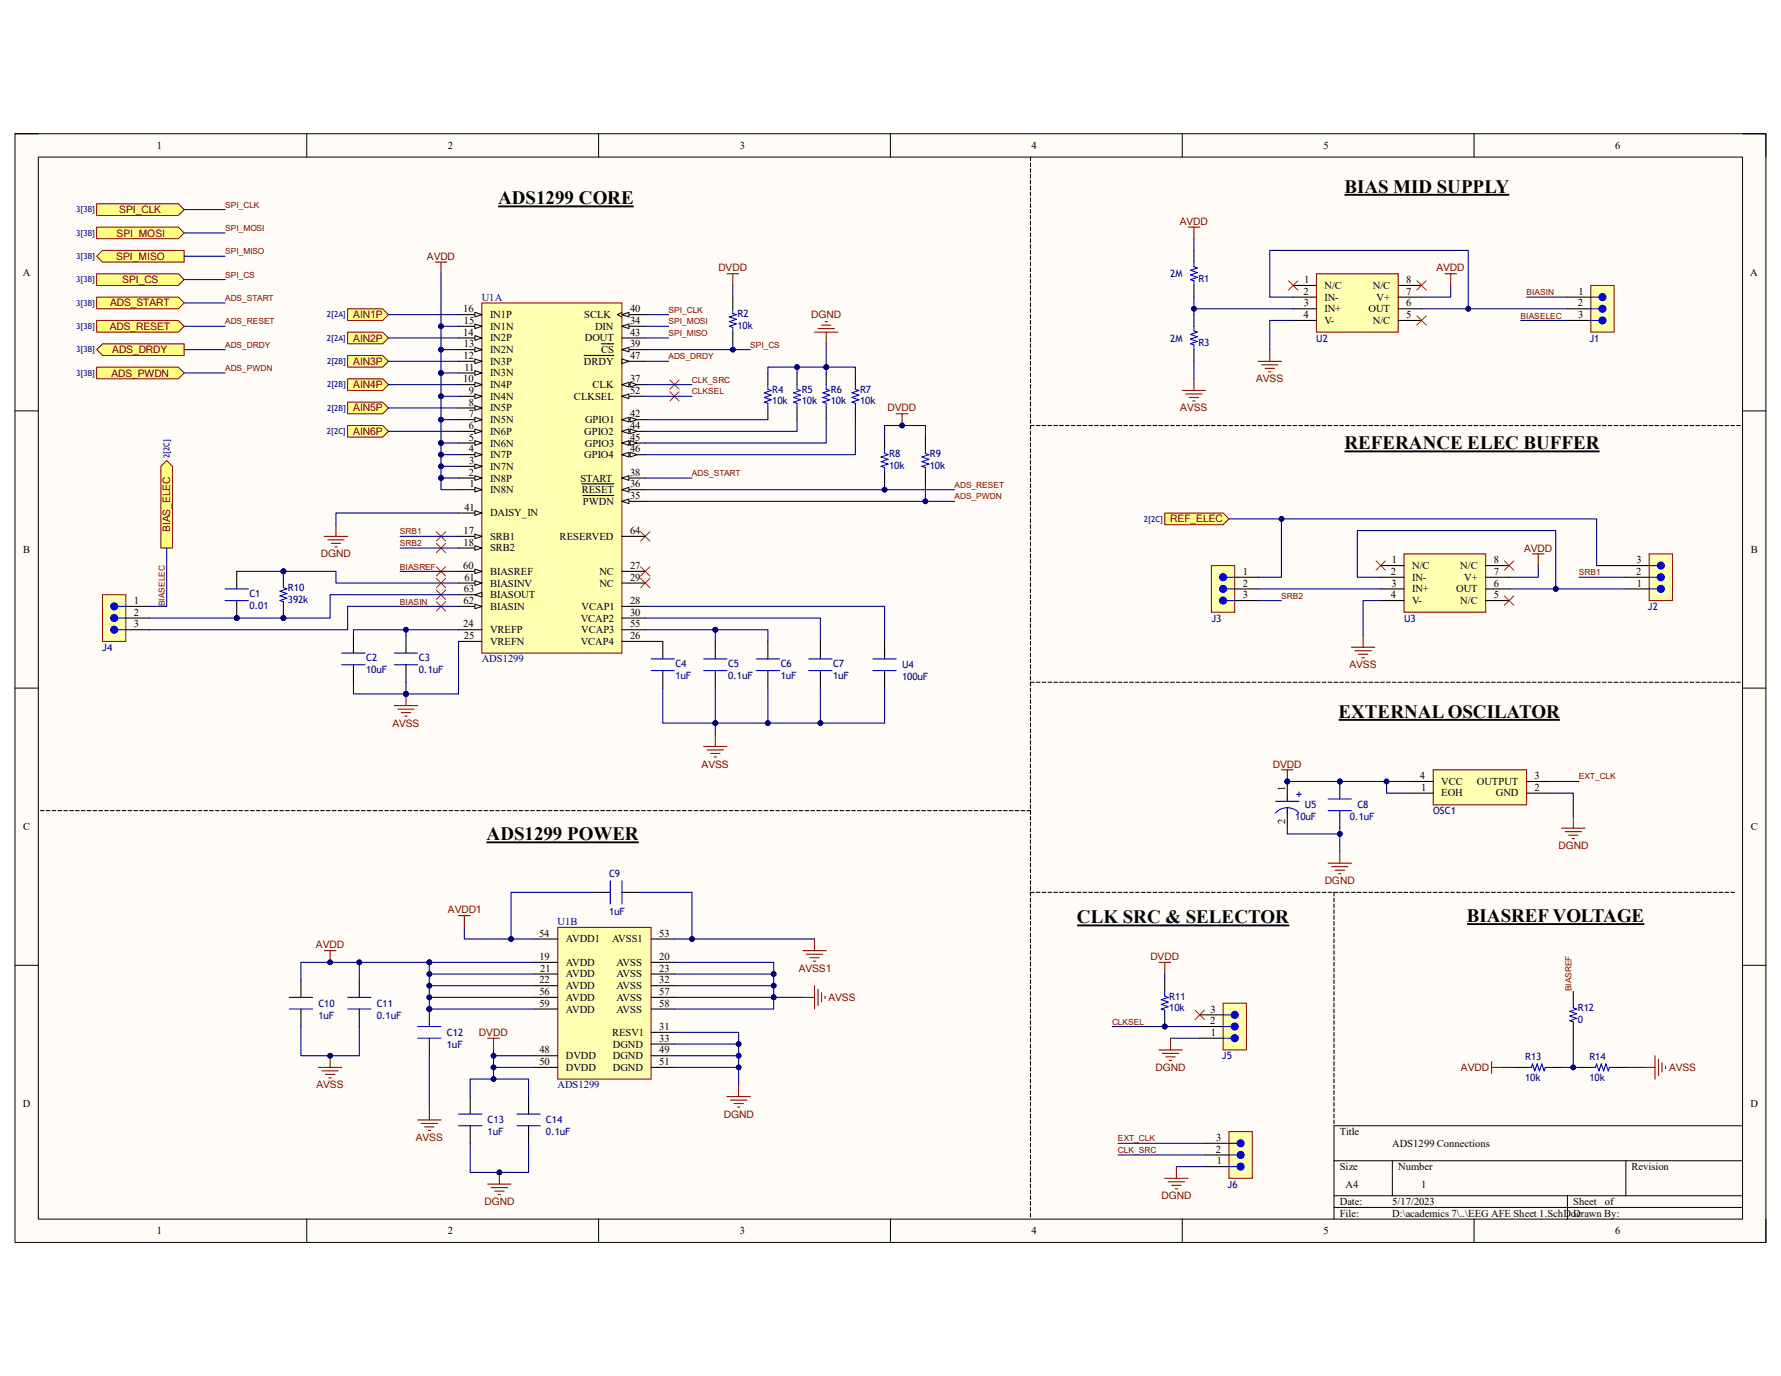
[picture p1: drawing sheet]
<svg xmlns="http://www.w3.org/2000/svg" width="279mm" height="216mm" viewBox="0 0 279 216" stroke-linecap="round" stroke-linejoin="round" font-family="sans-serif">
<defs><g id="words">
<g font-size="3">
<text x="78.1" y="32">ADS1299 CORE</text>
<text x="210.9" y="30.2">BIAS MID SUPPLY</text>
<text x="210.9" y="70.5">REFERANCE ELEC BUFFER</text>
<text x="210" y="112.6">EXTERNAL OSCILATOR</text>
<text x="76.3" y="131.8">ADS1299 POWER</text>
<text x="169" y="144.9">CLK SRC &amp; SELECTOR</text>
<text x="230.1" y="144.7">BIASREF VOLTAGE</text>
</g>
<g font-size="1.7">
<text x="24.6" y="23.4">1</text>
<text x="70.2" y="23.4">2</text>
<text x="116.1" y="23.4">3</text>
<text x="161.8" y="23.4">4</text>
<text x="207.6" y="23.4">5</text>
<text x="253.4" y="23.4">6</text>
<text x="3.6" y="43.3">A</text>
<text x="204.5" y="46.2">2</text>
<text x="204.6" y="44.4">1</text>
<text x="207.8" y="45.3">N/C</text>
<text x="207.8" y="47.2">IN-</text>
<text x="215.3" y="45.3">N/C</text>
<text x="215.9" y="47.2">V+</text>
<text x="220.6" y="44.4">8</text>
<text x="220.6" y="46.2">7</text>
<text x="247.6" y="46.2">1</text>
<text x="274.6" y="43.3">A</text>
<text x="72.7" y="49">16</text>
<text x="72.7" y="52.7">14</text>
<text x="72.8" y="50.8">15</text>
<text x="76.9" y="51.7">IN1N</text>
<text x="76.9" y="49.9">IN1P</text>
<text x="76.9" y="53.6">IN2P</text>
<text x="91.7" y="49.9">SCLK</text>
<text x="91.7" y="53.6">DOUT</text>
<text x="93.3" y="51.7">DIN</text>
<text x="98.8" y="50.8">34</text>
<text x="98.8" y="52.7">43</text>
<text x="98.8" y="49">40</text>
<text x="204.5" y="49.9">4</text>
<text x="204.6" y="48.1">3</text>
<text x="207.8" y="49">IN+</text>
<text x="207.8" y="50.8">V-</text>
<text x="214.7" y="49">OUT</text>
<text x="215.3" y="50.8">N/C</text>
<text x="220.6" y="48.1">6</text>
<text x="220.6" y="49.9">5</text>
<text x="247.5" y="48.1">2</text>
<text x="247.6" y="49.9">3</text>
<text x="72.7" y="60">10</text>
<text x="72.7" y="56.3">12</text>
<text x="72.8" y="54.5">13</text>
<text x="72.9" y="58.2">11</text>
<text x="76.9" y="55.4">IN2N</text>
<text x="76.9" y="59.1">IN3N</text>
<text x="76.9" y="57.2">IN3P</text>
<text x="91.6" y="57.2">DRDY</text>
<text x="94.3" y="55.4">CS</text>
<text x="98.8" y="54.5">39</text>
<text x="98.8" y="60">37</text>
<text x="98.8" y="56.3">47</text>
<text x="73.5" y="61.8">9</text>
<text x="73.5" y="65.5">7</text>
<text x="73.6" y="63.6">8</text>
<text x="76.9" y="62.7">IN4N</text>
<text x="76.9" y="60.9">IN4P</text>
<text x="76.9" y="64.6">IN5P</text>
<text x="90" y="62.7">CLKSEL</text>
<text x="93" y="60.9">CLK</text>
<text x="98.8" y="61.8">52</text>
<text x="98.8" y="65.5">42</text>
<text x="73.5" y="67.3">6</text>
<text x="73.5" y="71">4</text>
<text x="73.6" y="69.1">5</text>
<text x="76.9" y="66.4">IN5N</text>
<text x="76.9" y="70.1">IN6N</text>
<text x="76.9" y="68.2">IN6P</text>
<text x="76.9" y="71.9">IN7P</text>
<text x="91.7" y="68.2">GPIO2</text>
<text x="91.7" y="71.9">GPIO4</text>
<text x="91.7" y="70.1">GPIO3</text>
<text x="91.8" y="66.4">GPIO1</text>
<text x="98.8" y="67.3">44</text>
<text x="98.8" y="69.1">45</text>
<text x="98.8" y="71">46</text>
<text x="73.5" y="74.6">2</text>
<text x="73.6" y="72.8">3</text>
<text x="73.7" y="76.5">1</text>
<text x="76.9" y="73.7">IN7N</text>
<text x="76.9" y="77.4">IN8N</text>
<text x="76.9" y="75.6">IN8P</text>
<text x="91.1" y="75.6">START</text>
<text x="91.3" y="77.4">RESET</text>
<text x="98.8" y="76.5">36</text>
<text x="98.8" y="74.6">38</text>
<text x="72.7" y="83.8">17</text>
<text x="72.9" y="80.1">41</text>
<text x="76.9" y="81">DAISY_IN</text>
<text x="91.4" y="79.2">PWDN</text>
<text x="98.8" y="78.3">35</text>
<text x="98.8" y="83.8">64</text>
<text x="3.6" y="86.7">B</text>
<text x="72.7" y="89.3">60</text>
<text x="72.7" y="85.6">18</text>
<text x="76.9" y="84.7">SRB1</text>
<text x="76.9" y="86.5">SRB2</text>
<text x="87.8" y="84.7">RESERVED</text>
<text x="98.8" y="89.3">27</text>
<text x="218.4" y="88.3">1</text>
<text x="221.5" y="89.3">N/C</text>
<text x="229.1" y="89.3">N/C</text>
<text x="234.4" y="88.3">8</text>
<text x="256.7" y="88.3">3</text>
<text x="274.7" y="86.7">B</text>
<text x="21" y="94.8">1</text>
<text x="72.7" y="94.8">62</text>
<text x="72.8" y="92.9">63</text>
<text x="72.9" y="91.1">61</text>
<text x="76.9" y="95.7">BIASIN</text>
<text x="76.9" y="92">BIASINV</text>
<text x="76.9" y="93.9">BIASOUT</text>
<text x="76.9" y="90.2">BIASREF</text>
<text x="91.2" y="95.7">VCAP1</text>
<text x="94" y="90.2">NC</text>
<text x="94" y="92">NC</text>
<text x="98.8" y="91.1">29</text>
<text x="98.8" y="94.8">28</text>
<text x="195" y="92">2</text>
<text x="195" y="90.2">1</text>
<text x="195" y="93.9">3</text>
<text x="218.2" y="90.2">2</text>
<text x="218.2" y="93.9">4</text>
<text x="218.3" y="92">3</text>
<text x="221.5" y="91.1">IN-</text>
<text x="221.5" y="92.9">IN+</text>
<text x="221.5" y="94.8">V-</text>
<text x="228.4" y="92.9">OUT</text>
<text x="229.1" y="94.8">N/C</text>
<text x="229.7" y="91.1">V+</text>
<text x="234.4" y="90.2">7</text>
<text x="234.4" y="92">6</text>
<text x="234.4" y="93.9">5</text>
<text x="256.7" y="90.2">2</text>
<text x="256.8" y="92">1</text>
<text x="21" y="96.6">2</text>
<text x="21" y="98.4">3</text>
<text x="72.7" y="98.4">24</text>
<text x="72.8" y="100.3">25</text>
<text x="76.9" y="101.2">VREFN</text>
<text x="76.9" y="99.4">VREFP</text>
<text x="91.1" y="97.5">VCAP2</text>
<text x="91.1" y="101.2">VCAP4</text>
<text x="91.2" y="99.4">VCAP3</text>
<text x="98.8" y="96.6">30</text>
<text x="98.8" y="98.4">55</text>
<text x="98.8" y="100.3">26</text>
<text x="201.6" y="124.1" transform="rotate(-90 201.6 124.1)">1</text>
<text x="222.8" y="122.3">4</text>
<text x="222.9" y="124.1">1</text>
<text x="226.1" y="125">EOH</text>
<text x="226.1" y="123.1">VCC</text>
<text x="231.7" y="123.1">OUTPUT</text>
<text x="234.7" y="125">GND</text>
<text x="240.7" y="124.1">2</text>
<text x="240.7" y="122.3">3</text>
<text x="3.6" y="130.3">C</text>
<text x="201.6" y="129.2" transform="rotate(-90 201.6 129.2)">2</text>
<text x="274.7" y="130.3">C</text>
<text x="84.6" y="147">54</text>
<text x="88.8" y="147.9">AVDD1</text>
<text x="96" y="147.9">AVSS1</text>
<text x="103.4" y="147">53</text>
<text x="84.6" y="150.6">19</text>
<text x="84.6" y="154.3">22</text>
<text x="84.8" y="152.4">21</text>
<text x="88.8" y="151.6">AVDD</text>
<text x="88.8" y="153.4">AVDD</text>
<text x="88.8" y="155.2">AVDD</text>
<text x="96.7" y="151.6">AVSS</text>
<text x="96.7" y="153.4">AVSS</text>
<text x="96.7" y="155.2">AVSS</text>
<text x="103.4" y="150.6">20</text>
<text x="103.4" y="152.4">23</text>
<text x="103.4" y="154.3">32</text>
<text x="84.6" y="156.1">56</text>
<text x="84.6" y="157.9">59</text>
<text x="88.8" y="157">AVDD</text>
<text x="88.8" y="158.9">AVDD</text>
<text x="96.7" y="157">AVSS</text>
<text x="96.7" y="158.9">AVSS</text>
<text x="103.4" y="156.1">57</text>
<text x="103.4" y="157.9">58</text>
<text x="103.4" y="161.6">31</text>
<text x="189.8" y="160.7">2</text>
<text x="189.9" y="158.9">3</text>
<text x="84.6" y="165.3">48</text>
<text x="84.6" y="167.1">50</text>
<text x="88.8" y="166.2">DVDD</text>
<text x="96" y="162.5">RESV1</text>
<text x="96.1" y="164.4">DGND</text>
<text x="96.1" y="166.2">DGND</text>
<text x="103.4" y="163.4">33</text>
<text x="103.4" y="165.3">49</text>
<text x="103.4" y="167.1">51</text>
<text x="189.9" y="162.5">1</text>
<text x="3.6" y="173.7">D</text>
<text x="88.8" y="168">DVDD</text>
<text x="96.1" y="168">DGND</text>
<text x="274.6" y="173.7">D</text>
<text x="190.8" y="179">3</text>
<text x="210.2" y="178.1">Title</text>
<text x="218.4" y="179.9">ADS1299 Connections</text>
<text x="190.8" y="180.8">2</text>
<text x="190.9" y="182.7">1</text>
<text x="210.2" y="183.6">Size</text>
<text x="219.3" y="183.6">Number</text>
<text x="256" y="183.6">Revision</text>
<text x="210.2" y="189.1">Date:</text>
<text x="210.2" y="190.9">File:</text>
<text x="211.1" y="186.4">A4</text>
<text x="218.4" y="189.1">5/17/2023</text>
<text x="218.4" y="190.9">D:\academics 7\..\EEG AFE Sheet 1.SchDoc</text>
<text x="223" y="186.4">1</text>
<text x="246.8" y="190.9">Drawn By:</text>
<text x="246.8" y="189.1">Sheet</text>
<text x="251.8" y="189.1">of</text>
<text x="24.6" y="193.7">1</text>
<text x="70.2" y="193.7">2</text>
<text x="116.1" y="193.7">3</text>
<text x="161.8" y="193.7">4</text>
<text x="207.6" y="193.7">5</text>
<text x="253.4" y="193.7">6</text>
</g>
<g font-size="1.7" fill="#000080">
<text x="75.6" y="47.2">U1A</text>
<text x="75.6" y="103.9">ADS1299</text>
<text x="87.5" y="145.1">U1B</text>
<text x="87.5" y="170.8">ADS1299</text>
</g>
<g font-size="1.6" fill="#800000">
<text x="18.7" y="33.4">SPI_CLK</text>
<text x="185.1" y="35.3">AVDD</text>
<text x="18.2" y="40.8">SPI_MISO</text>
<text x="18.3" y="37.1">SPI_MOSI</text>
<text x="67" y="40.8">AVDD</text>
<text x="19.2" y="44.4">SPI_CS</text>
<text x="112.7" y="42.6">DVDD</text>
<text x="225.3" y="42.6">AVDD</text>
<text x="17.2" y="51.8">ADS_RESET</text>
<text x="17.3" y="48.1">ADS_START</text>
<text x="55.4" y="49.9">AIN1P</text>
<text x="55.4" y="53.6">AIN2P</text>
<text x="127.3" y="49.9">DGND</text>
<text x="17.5" y="59.1">ADS_PWDN</text>
<text x="17.6" y="55.4">ADS_DRDY</text>
<text x="55.4" y="57.2">AIN3P</text>
<text x="197.1" y="60">AVSS</text>
<text x="55.4" y="60.9">AIN4P</text>
<text x="55.4" y="64.6">AIN5P</text>
<text x="139.2" y="64.6">DVDD</text>
<text x="185.2" y="64.6">AVSS</text>
<text x="55.4" y="68.2">AIN6P</text>
<text x="26.7" y="83.5" transform="rotate(-90 26.7 83.5)">BIAS_ELEC</text>
<text x="183.6" y="82">REF_ELEC</text>
<text x="50.3" y="87.5">DGND</text>
<text x="239.1" y="86.6">AVDD</text>
<text x="211.7" y="104.9">AVSS</text>
<text x="61.6" y="114">AVSS</text>
<text x="110.1" y="120.4">AVSS</text>
<text x="199.7" y="120.4">DVDD</text>
<text x="244.5" y="133.3">DGND</text>
<text x="70.3" y="143.3">AVDD1</text>
<text x="207.8" y="138.7">DGND</text>
<text x="49.6" y="148.8">AVDD</text>
<text x="125.3" y="152.5">AVSS1</text>
<text x="180.5" y="150.7">DVDD</text>
<text x="130" y="157.1">AVSS</text>
<text x="75.1" y="162.6">DVDD</text>
<text x="49.7" y="170.8">AVSS</text>
<text x="181.3" y="168">DGND</text>
<text x="229.2" y="168">AVDD</text>
<text x="261.8" y="168">AVSS</text>
<text x="65.2" y="179">AVSS</text>
<text x="113.5" y="175.3">DGND</text>
<text x="76" y="189.1">DGND</text>
<text x="182.2" y="188.2">DGND</text>
</g>
<g font-size="1.6" fill="#000080">
<text x="183.6" y="43.5">2M</text>
<text x="188" y="44.2">R1</text>
<text x="115.7" y="49.7">R2</text>
<text x="115.7" y="51.6">10k</text>
<text x="183.6" y="53.6">2M</text>
<text x="206.5" y="53.6">U2</text>
<text x="249.3" y="53.6">J1</text>
<text x="188" y="54.3">R3</text>
<text x="121.2" y="61.6">R4</text>
<text x="121.2" y="63.5">10k</text>
<text x="125.8" y="61.6">R5</text>
<text x="125.8" y="63.5">10k</text>
<text x="130.3" y="61.6">R6</text>
<text x="130.3" y="63.5">10k</text>
<text x="134.9" y="61.6">R7</text>
<text x="134.9" y="63.5">10k</text>
<text x="139.5" y="71.7">R8</text>
<text x="145.9" y="71.7">R9</text>
<text x="139.5" y="73.5">10k</text>
<text x="145.9" y="73.5">10k</text>
<text x="39.1" y="93.7">C1</text>
<text x="39.1" y="95.5">0.01</text>
<text x="45.2" y="92.8">R10</text>
<text x="45.2" y="94.6">392k</text>
<text x="258.5" y="95.7">J2</text>
<text x="190" y="97.5">J3</text>
<text x="220.3" y="97.5">U3</text>
<text x="16" y="102.1">J4</text>
<text x="57.4" y="103.8">C2</text>
<text x="57.4" y="105.6">10uF</text>
<text x="65.7" y="103.8">C3</text>
<text x="65.7" y="105.6">0.1uF</text>
<text x="106" y="104.7">C4</text>
<text x="106" y="106.5">1uF</text>
<text x="114.2" y="104.7">C5</text>
<text x="114.2" y="106.5">0.1uF</text>
<text x="122.5" y="104.7">C6</text>
<text x="122.5" y="106.5">1uF</text>
<text x="130.7" y="104.7">C7</text>
<text x="130.7" y="106.5">1uF</text>
<text x="141.5" y="104.9">U4</text>
<text x="141.5" y="106.7">100uF</text>
<text x="203.2" y="128.7">10uF</text>
<text x="204.7" y="126.8">U5</text>
<text x="211.8" y="128.7">0.1uF</text>
<text x="212.9" y="126.8">C8</text>
<text x="224.8" y="127.8">OSC1</text>
<text x="95.5" y="137.6">C9</text>
<text x="95.5" y="143.5">1uF</text>
<text x="50" y="157.9">C10</text>
<text x="50" y="159.8">1uF</text>
<text x="59.1" y="157.9">C11</text>
<text x="59.1" y="159.8">0.1uF</text>
<text x="183.4" y="156.8">R11</text>
<text x="183.4" y="158.7">10k</text>
<text x="247.5" y="158.7">R12</text>
<text x="247.5" y="160.5">0</text>
<text x="70.1" y="162.5">C12</text>
<text x="70.1" y="164.4">1uF</text>
<text x="191.7" y="166.2">J5</text>
<text x="239.3" y="166.4">R13</text>
<text x="249.3" y="166.4">R14</text>
<text x="239.3" y="169.7">10k</text>
<text x="249.3" y="169.7">10k</text>
<text x="76.5" y="176.3">C13</text>
<text x="76.5" y="178.1">1uF</text>
<text x="85.6" y="176.3">C14</text>
<text x="85.6" y="178.1">0.1uF</text>
<text x="192.6" y="186.4">J6</text>
</g>
<g font-size="1.3" fill="#000080">
<text x="11.9" y="33.3">3[3B]</text>
<text x="11.9" y="37">3[3B]</text>
<text x="11.9" y="40.6">3[3B]</text>
<text x="11.9" y="44.3">3[3B]</text>
<text x="11.9" y="48">3[3B]</text>
<text x="11.9" y="51.6">3[3B]</text>
<text x="51.3" y="49.8">2[2A]</text>
<text x="51.3" y="53.5">2[2A]</text>
<text x="11.9" y="55.3">3[3B]</text>
<text x="11.9" y="59">3[3B]</text>
<text x="51.3" y="57.1">2[2B]</text>
<text x="51.3" y="60.8">2[2B]</text>
<text x="51.3" y="64.5">2[2B]</text>
<text x="26.6" y="71.9" transform="rotate(-90 26.6 71.9)">2[2C]</text>
<text x="51.3" y="68.1">2[2C]</text>
<text x="179.5" y="81.8">2[2C]</text>
</g>
<g font-size="1.3" fill="#800000">
<text x="35.3" y="32.6">SPI_CLK</text>
<text x="35.3" y="36.2">SPI_MOSI</text>
<text x="35.3" y="39.9">SPI_MISO</text>
<text x="35.3" y="43.6">SPI_CS</text>
<text x="35.3" y="47.2">ADS_START</text>
<text x="239.5" y="46.3">BIASIN</text>
<text x="35.3" y="50.9">ADS_RESET</text>
<text x="104.9" y="49.1">SPI_CLK</text>
<text x="104.9" y="50.9">SPI_MOSI</text>
<text x="104.9" y="52.7">SPI_MISO</text>
<text x="238.5" y="50">BIASELEC</text>
<text x="35.3" y="54.6">ADS_DRDY</text>
<text x="35.3" y="58.2">ADS_PWDN</text>
<text x="104.9" y="56.4">ADS_DRDY</text>
<text x="117.7" y="54.6">SPI_CS</text>
<text x="108.5" y="61.9">CLKSEL</text>
<text x="108.5" y="60.1">CLK_SRC</text>
<text x="108.5" y="74.7">ADS_START</text>
<text x="149.7" y="76.5">ADS_RESET</text>
<text x="62.7" y="83.9">SRB1</text>
<text x="149.7" y="78.4">ADS_PWDN</text>
<text x="62.7" y="85.7">SRB2</text>
<text x="62.7" y="89.4">BIASREF</text>
<text x="25.9" y="95.1" transform="rotate(-90 25.9 95.1)">BIASELEC</text>
<text x="62.7" y="94.9">BIASIN</text>
<text x="201" y="93.9">SRB2</text>
<text x="247.7" y="90.3">SRB1</text>
<text x="247.7" y="122.3">EXT_CLK</text>
<text x="246.6" y="155.6" transform="rotate(-90 246.6 155.6)">BIASREF</text>
<text x="174.5" y="160.8">CLKSEL</text>
<text x="175.4" y="179.1">EXT_CLK</text>
<text x="175.4" y="180.9">CLK_SRC</text>
</g>
</g></defs>
<path d="M2.3 21h274.7v173.9h-274.7z" fill-rule="evenodd" fill="#fffcf8"/>
<path d="M2.3 21h274.7v173.9h-274.7z" fill="none" stroke="#000" stroke-width=".16"/>
<path d="M6 24.6h267.4v166.7h-267.4z" fill-rule="evenodd" fill="#fffcf8"/>
<g fill="none" stroke="#000" stroke-width=".16">
<path d="M2.3 21h3.7M6 24.6h267.4v166.7h-267.4zM48.1 21v3.6M93.9 21v3.6M139.7 21v3.6M185.5 21v3.6M231.2 21v3.6M273.4 21h3.6v3.6M2.3 64.5h3.7M273.4 64.5h3.6M2.3 108h3.7M273.4 108h3.6"/>
<path d="M2.3 151.5h3.7M273.4 151.5h3.6M273.4 176.6h-64.1v14.7M48.1 191.3v3.6M93.9 191.3v3.6M139.7 191.3v3.6M185.5 191.3v3.6M209.3 182.1h64.1M209.3 187.6h64.1M209.3 189.5h64.1M218.4 182.1v5.5M231.2 191.3v3.6"/>
<path d="M245.9 187.6v3.7M255.1 182.1v5.5M277 191.3v3.6"/>
</g>
<path d="M234 167.5h1.8M234 166.6v1.8M257.8 167.5h1.8M259.6 165.7v3.6M260.2 166.2v2.6M260.7 166.8v1.4M261.3 167.3v.4" fill="none" stroke="#800000" stroke-width=".17"/>
<path d="M237.7 167.5h1.8M243.2 167.5h1.8M247.7 167.5h1.9M253.2 167.5h1.9" fill="none" stroke="#000" stroke-width=".17"/>
<path d="M239.5 167.5h.7l.2-.6 .4 1.1 .3-1.1 .4 1.1 .4-1.1 .3 1.1 .2-.5h.8M249.6 167.5h.7l.2-.6 .3 1.1 .4-1.1 .4 1.1 .3-1.1 .4 1.1 .2-.5h.7" fill="none" stroke="#00f" stroke-width=".17"/>
<path d="M224.8 120.8h14.7v5.5h-14.7z" fill-rule="evenodd" fill="#ffffb0"/>
<path d="M224.8 120.8h14.7v5.5h-14.7z" fill="none" stroke="#800000" stroke-width=".17"/>
<path d="M221.2 124.4h3.6M221.2 122.6h3.6M239.5 124.4h3.7M239.5 122.6h3.7" fill="none" stroke="#000" stroke-width=".17"/>
<circle cx="201.9" cy="122.6" r=".37" fill="#000080"/>
<circle cx="201.9" cy="122.6" r=".37" fill="none" stroke="#000080" stroke-width=".16"/>
<path d="M202 122.6v2.8" fill="none" stroke="#000" stroke-width=".17"/>
<circle cx="201.9" cy="122.6" r=".37" fill="#000080"/>
<circle cx="201.9" cy="122.6" r=".37" fill="none" stroke="#000080" stroke-width=".16"/>
<path d="M202 127.2v2.7" fill="none" stroke="#000" stroke-width=".17"/>
<path d="M200.1 125.7h3.7M200.1 127.6a2.44 2.44 0 0 1 3.7 0M202 125.2v.5M202 126.8v.8M203.4 124.6h.7M203.8 124.3v.7" fill="none" stroke="#00f" stroke-width=".17"/>
<circle cx="210.2" cy="122.6" r=".37" fill="#000080"/>
<circle cx="210.2" cy="122.6" r=".37" fill="none" stroke="#000080" stroke-width=".16"/>
<path d="M210.2 122.6v2.8M210.2 127.2v2.7" fill="none" stroke="#000" stroke-width=".17"/>
<circle cx="210.2" cy="122.6" r=".37" fill="#000080"/>
<circle cx="210.2" cy="122.6" r=".37" fill="none" stroke="#000080" stroke-width=".16"/>
<path d="M208.4 127.2h3.6M208.4 125.4h3.6" fill="none" stroke="#00f" stroke-width=".17"/>
<path d="M201 120.8h1.9M202 120.8v1.8M208.4 135.4h3.6M208.9 136h2.6M209.5 136.5h1.4M210 137.1h.4M210.2 133.6v1.8" fill="none" stroke="#800000" stroke-width=".17"/>
<circle cx="201.9" cy="122.6" r=".37" fill="#000080"/>
<circle cx="201.9" cy="122.6" r=".37" fill="none" stroke="#000080" stroke-width=".16"/>
<path d="M245 129.9h3.6M245.5 130.5h2.6M246.1 131h1.4M246.6 131.6h.4M246.8 128.1v1.8" fill="none" stroke="#800000" stroke-width=".17"/>
<path d="M54.5 48.5h5.5l.9 .9-.9 .9h-5.5z" fill-rule="evenodd" fill="#ffff80"/>
<path d="M54.5 48.5h5.5l.9 .9-.9 .9h-5.5z" fill="none" stroke="#800000" stroke-width=".16"/>
<path d="M54.5 52.1h5.5l.9 .9-.9 .9h-5.5z" fill-rule="evenodd" fill="#ffff80"/>
<path d="M54.5 52.1h5.5l.9 .9-.9 .9h-5.5z" fill="none" stroke="#800000" stroke-width=".16"/>
<path d="M54.5 55.8h5.5l.9 .9-.9 .9h-5.5z" fill-rule="evenodd" fill="#ffff80"/>
<path d="M54.5 55.8h5.5l.9 .9-.9 .9h-5.5z" fill="none" stroke="#800000" stroke-width=".16"/>
<path d="M54.5 59.4h5.5l.9 1-.9 .9h-5.5z" fill-rule="evenodd" fill="#ffff80"/>
<path d="M54.5 59.4h5.5l.9 1-.9 .9h-5.5z" fill="none" stroke="#800000" stroke-width=".16"/>
<path d="M54.5 63.1h5.5l.9 .9-.9 .9h-5.5z" fill-rule="evenodd" fill="#ffff80"/>
<path d="M54.5 63.1h5.5l.9 .9-.9 .9h-5.5z" fill="none" stroke="#800000" stroke-width=".16"/>
<path d="M54.5 66.8h5.5l.9 .9-.9 .9h-5.5z" fill-rule="evenodd" fill="#ffff80"/>
<path d="M54.5 66.8h5.5l.9 .9-.9 .9h-5.5z" fill="none" stroke="#800000" stroke-width=".16"/>
<path d="M50.9 84.2h3.6M51.4 84.7h2.6M52 85.3h1.4M52.5 85.8h.4M52.7 82.3v1.9" fill="none" stroke="#800000" stroke-width=".17"/>
<path d="M190 88.7h3.7v7.4h-3.7z" fill-rule="evenodd" fill="#ffffb0"/>
<path d="M190 88.7h3.7v7.4h-3.7z" fill="none" stroke="#800000" stroke-width=".16"/>
<path d="M193.7 92.4h3.7M193.7 90.6h3.7M193.7 94.2h3.7" fill="none" stroke="#000" stroke-width=".17"/>
<path d="M192.4 92.4h1.3" fill="none" stroke="#00f" stroke-width=".17"/>
<circle cx="191.9" cy="92.4" r=".55" fill="#00f"/>
<g fill="none" stroke="#00f" stroke-width=".17">
<path d="M192.4 90.6h1.3"/>
<circle cx="191.9" cy="92.4" r=".55"/>
</g>
<circle cx="191.9" cy="90.6" r=".55" fill="#00f"/>
<g fill="none" stroke="#00f" stroke-width=".17">
<path d="M192.4 94.2h1.3"/>
<circle cx="191.9" cy="90.6" r=".55"/>
</g>
<circle cx="191.9" cy="94.2" r=".55" fill="#00f"/>
<circle cx="191.9" cy="94.2" r=".55" fill="none" stroke="#00f" stroke-width=".17"/>
<path d="M258.7 86.9h3.7v7.3h-3.7z" fill-rule="evenodd" fill="#ffffb0"/>
<path d="M258.7 86.9h3.7v7.3h-3.7z" fill="none" stroke="#800000" stroke-width=".16"/>
<path d="M255.1 90.6h3.6M255.1 92.4h3.6M255.1 88.7h3.6" fill="none" stroke="#000" stroke-width=".17"/>
<path d="M258.7 90.6h1.3" fill="none" stroke="#00f" stroke-width=".17"/>
<circle cx="260.6" cy="90.6" r=".55" fill="#00f"/>
<g fill="none" stroke="#00f" stroke-width=".17">
<path d="M258.7 92.4h1.3"/>
<circle cx="260.6" cy="90.6" r=".55"/>
</g>
<circle cx="260.6" cy="92.4" r=".55" fill="#00f"/>
<g fill="none" stroke="#00f" stroke-width=".17">
<path d="M258.7 88.7h1.3"/>
<circle cx="260.6" cy="92.4" r=".55"/>
</g>
<circle cx="260.6" cy="88.7" r=".55" fill="#00f"/>
<circle cx="260.6" cy="88.7" r=".55" fill="none" stroke="#00f" stroke-width=".17"/>
<path d="M220.3 86.9h12.8v9.2h-12.8z" fill-rule="evenodd" fill="#ffffb0"/>
<path d="M213.8 99.7v1.9M220.3 86.9h12.8v9.2h-12.8zM212 101.6h3.7M212.6 102.1h2.5M213.1 102.7h1.5M213.7 103.2h.3" fill="none" stroke="#800000" stroke-width=".17"/>
<path d="M216.6 88.7h3.7M216.6 90.6h3.7M216.6 92.4h3.7M216.6 94.2h3.7M233.1 88.7h3.6M233.1 90.6h3.6M233.1 92.4h3.6M233.1 94.2h3.6" fill="none" stroke="#000" stroke-width=".17"/>
<path d="M215.9 88l1.4 1.5M217.3 88l-1.4 1.5M236 88l1.5 1.5M236 93.5l1.5 1.5M237.5 88l-1.5 1.5M237.5 93.5l-1.5 1.5" fill="none" stroke="#f00" stroke-width=".16"/>
<path d="M182.7 80.5h9.2l.9 .9-.9 .9h-9.2z" fill-rule="evenodd" fill="#ffff80"/>
<path d="M182.7 80.5h9.2l.9 .9-.9 .9h-9.2z" fill="none" stroke="#800000" stroke-width=".16"/>
<path d="M240.4 86.9h1.8M241.3 86.9v1.8M61.9 110.7h3.6M62.4 111.3h2.6M63 111.8h1.4M63.5 112.4h.4M63.7 108.9v1.8" fill="none" stroke="#800000" stroke-width=".17"/>
<path d="M55.5 99.7v2.8M63.7 99.7v2.8M55.5 104.3v2.8M63.7 104.3v2.8" fill="none" stroke="#000" stroke-width=".17"/>
<path d="M53.6 102.5h3.7M53.6 104.3h3.7M61.9 102.5h3.6M61.9 104.3h3.6" fill="none" stroke="#00f" stroke-width=".17"/>
<circle cx="63.7" cy="108.9" r=".37" fill="#000080"/>
<circle cx="63.7" cy="108.9" r=".37" fill="none" stroke="#000080" stroke-width=".16"/>
<g fill="none" stroke="#000" stroke-width=".17">
<path d="M138.8 68.6v1.8M138.8 74.1v1.8M145.2 68.6v1.8M145.2 74.1v1.8M104 100.6v2.8M104 105.2v2.8M112.2 100.6v2.8M112.2 105.2v2.8M120.5 100.6v2.8M120.5 105.2v2.8M128.7 100.6v2.8M128.7 105.2v2.8"/>
<path d="M138.8 100.6v2.8M138.8 105.2v2.8"/>
</g>
<path d="M138.8 70.4v.8l.5 .1-1.1 .4 1.1 .4-1.1 .3 1.1 .4-1.1 .4 .6 .2v.7M145.2 70.4v.8l.5 .1-1.1 .4 1.1 .4-1.1 .3 1.1 .4-1.1 .4 .6 .2v.7M102.1 105.2h3.7M102.1 103.4h3.7M110.4 105.2h3.6M110.4 103.4h3.6M118.6 105.2h3.7M118.6 103.4h3.7M126.9 105.2h3.6M126.9 103.4h3.6M136.9 105.2h3.7M136.9 103.4h3.7" fill="none" stroke="#00f" stroke-width=".17"/>
<path d="M140.6 64.9h1.8M141.5 64.9v1.9M110.4 117.1h3.6M110.9 117.7h2.6M111.5 118.2h1.5M112 118.8h.4M112.2 115.3v1.8" fill="none" stroke="#800000" stroke-width=".17"/>
<path d="M100.5 88.9l1.5 1.5M100.5 90.8l1.5 1.4M100.5 83.4l1.5 1.5M102 88.9l-1.5 1.5M102 90.8l-1.5 1.4M102 83.4l-1.5 1.5" fill="none" stroke="#f00" stroke-width=".16"/>
<circle cx="141.5" cy="66.8" r=".37" fill="#000080"/>
<circle cx="141.5" cy="66.8" r=".37" fill="none" stroke="#000080" stroke-width=".16"/>
<path d="M120.5 58.5v1.9M125 58.5v1.9M129.6 58.5v1.9M134.2 58.5v1.9M120.5 64v1.8M125 64v1.8M129.6 64v1.8M134.2 64v1.8" fill="none" stroke="#000" stroke-width=".17"/>
<path d="M120.5 60.4v.7l.5 .2-1.1 .3 1.1 .4-1.1 .4 1.1 .3-1.1 .4 .6 .2v.7M125 60.4v.7l.6 .2-1.1 .3 1.1 .4-1.1 .4 1.1 .3-1.1 .4 .5 .2v.7M129.6 60.4v.7l.6 .2-1.1 .3 1.1 .4-1.1 .4 1.1 .3-1.1 .4 .5 .2v.7M134.2 60.4v.7l.5 .2-1.1 .3 1.1 .4-1.1 .4 1.1 .3-1.1 .4 .6 .2v.7" fill="none" stroke="#00f" stroke-width=".17"/>
<path d="M127.8 52.1h3.6M128.3 51.6h2.6M128.9 51h1.4M129.4 50.5h.4M129.6 52.1v1.8" fill="none" stroke="#800000" stroke-width=".17"/>
<path d="M191.9 157.4h3.6v7.3h-3.6z" fill-rule="evenodd" fill="#ffffb0"/>
<path d="M191.9 157.4h3.6v7.3h-3.6z" fill="none" stroke="#800000" stroke-width=".16"/>
<path d="M188.2 159.2h3.7M188.2 161.1h3.7M188.2 162.9h3.7" fill="none" stroke="#000" stroke-width=".17"/>
<path d="M191.9 161.1h1.3" fill="none" stroke="#00f" stroke-width=".17"/>
<circle cx="193.7" cy="161.1" r=".55" fill="#00f"/>
<g fill="none" stroke="#00f" stroke-width=".17">
<path d="M191.9 162.9h1.3"/>
<circle cx="193.7" cy="161.1" r=".55"/>
</g>
<circle cx="193.7" cy="162.9" r=".55" fill="#00f"/>
<g fill="none" stroke="#00f" stroke-width=".17">
<path d="M191.9 159.2h1.3"/>
<circle cx="193.7" cy="162.9" r=".55"/>
</g>
<circle cx="193.7" cy="159.2" r=".55" fill="#00f"/>
<circle cx="193.7" cy="159.2" r=".55" fill="none" stroke="#00f" stroke-width=".17"/>
<path d="M187.5 158.5l1.4 1.5M188.9 158.5l-1.4 1.5" fill="none" stroke="#f00" stroke-width=".16"/>
<path d="M181.8 164.7h3.7M182.4 165.3h2.5M182.9 165.8h1.5M183.5 166.4h.3M183.6 162.9v1.8" fill="none" stroke="#800000" stroke-width=".17"/>
<circle cx="182.7" cy="161.1" r=".37" fill="#000080"/>
<circle cx="182.7" cy="161.1" r=".37" fill="none" stroke="#000080" stroke-width=".16"/>
<path d="M182.7 153.7v1.9M182.7 159.2v1.9" fill="none" stroke="#000" stroke-width=".17"/>
<circle cx="182.7" cy="161.1" r=".37" fill="#000080"/>
<circle cx="182.7" cy="161.1" r=".37" fill="none" stroke="#000080" stroke-width=".16"/>
<path d="M182.7 155.6v.7l.6 .2-1.1 .4 1.1 .3-1.1 .4 1.1 .4-1.1 .3 .5 .2v.7" fill="none" stroke="#00f" stroke-width=".17"/>
<path d="M181.8 151h1.8M182.7 151v1.8" fill="none" stroke="#800000" stroke-width=".17"/>
<path d="M192.8 177.6h3.7v7.3h-3.7z" fill-rule="evenodd" fill="#ffffb0"/>
<path d="M192.8 177.6h3.7v7.3h-3.7z" fill="none" stroke="#800000" stroke-width=".16"/>
<path d="M189.1 179.4h3.7M189.1 181.2h3.7M189.1 183h3.7" fill="none" stroke="#000" stroke-width=".17"/>
<path d="M192.8 181.2h1.3" fill="none" stroke="#00f" stroke-width=".17"/>
<circle cx="194.6" cy="181.2" r=".55" fill="#00f"/>
<g fill="none" stroke="#00f" stroke-width=".17">
<path d="M192.8 183h1.3"/>
<circle cx="194.6" cy="181.2" r=".55"/>
</g>
<circle cx="194.6" cy="183" r=".55" fill="#00f"/>
<g fill="none" stroke="#00f" stroke-width=".17">
<path d="M192.8 179.4h1.3"/>
<circle cx="194.6" cy="183" r=".55"/>
</g>
<circle cx="194.6" cy="179.4" r=".55" fill="#00f"/>
<g fill="none" stroke="#00f" stroke-width=".17">
<path d="M246.8 157.4v.7l.6 .2-1.1 .4 1.1 .4-1.1 .3 1.1 .4-1.1 .4 .5 .1v.8"/>
<circle cx="194.6" cy="179.4" r=".55"/>
</g>
<path d="M182.7 184.9h3.7M183.3 185.4h2.5M183.8 186h1.5M184.4 186.5h.3M184.6 183v1.9" fill="none" stroke="#800000" stroke-width=".17"/>
<path d="M246.8 155.6v1.8M246.8 161.1v1.8" fill="none" stroke="#000" stroke-width=".17"/>
<path d="M249.6 44.8h3.6v7.3h-3.6z" fill-rule="evenodd" fill="#ffffb0"/>
<path d="M249.6 44.8h3.6v7.3h-3.6z" fill="none" stroke="#800000" stroke-width=".16"/>
<path d="M245.9 48.5h3.7M245.9 46.6h3.7M245.9 50.3h3.7" fill="none" stroke="#000" stroke-width=".17"/>
<path d="M249.6 48.5h1.2" fill="none" stroke="#00f" stroke-width=".17"/>
<circle cx="251.4" cy="48.5" r=".55" fill="#00f"/>
<g fill="none" stroke="#00f" stroke-width=".17">
<path d="M249.6 46.6h1.2"/>
<circle cx="251.4" cy="48.5" r=".55"/>
</g>
<circle cx="251.4" cy="46.6" r=".55" fill="#00f"/>
<g fill="none" stroke="#00f" stroke-width=".17">
<path d="M249.6 50.3h1.2"/>
<circle cx="251.4" cy="46.6" r=".55"/>
</g>
<circle cx="251.4" cy="50.3" r=".55" fill="#00f"/>
<circle cx="251.4" cy="50.3" r=".55" fill="none" stroke="#00f" stroke-width=".17"/>
<path d="M206.5 43h12.9v9.1h-12.9z" fill-rule="evenodd" fill="#ffffb0"/>
<g fill="none" stroke="#800000" stroke-width=".17">
<path d="M186.4 35.6h1.8M187.3 35.6v1.9M187.3 59.4v1.9M197.4 56.7h3.6M197.9 57.2h2.6M198.5 57.8h1.4M199 58.3h.4M199.2 54.9v1.8M206.5 43h12.9v9.1h-12.9zM226.7 43h1.8M227.6 43v1.8M185.5 61.3h3.6"/>
<path d="M186 61.8h2.6M186.6 62.4h1.4M187.1 62.9h.4"/>
</g>
<path d="M187.3 39.3v1.8M187.3 44.8v1.8M187.3 49.4v1.8M187.3 54.9v1.8M202.9 44.8h3.6M202.9 46.6h3.6M202.9 48.5h3.6M202.9 50.3h3.6M219.4 44.8h3.6M219.4 46.6h3.6M219.4 48.5h3.6M219.4 50.3h3.6" fill="none" stroke="#000" stroke-width=".17"/>
<path d="M202.1 44.1l1.5 1.4M203.6 44.1l-1.5 1.4M222.3 44.1l1.4 1.4M222.3 49.6l1.4 1.4M223.7 44.1l-1.4 1.4M223.7 49.6l-1.4 1.4" fill="none" stroke="#f00" stroke-width=".16"/>
<path d="M187.3 41.1v.8l.5 .1-1 .4 1 .4-1 .3 1 .4-1 .4 .5 .2v.7M187.3 51.2v.7l.5 .2-1 .4 1 .3-1 .4 1 .4-1 .3 .5 .2v.8" fill="none" stroke="#00f" stroke-width=".17"/>
<circle cx="37.1" cy="97" r=".37" fill="#000080"/>
<circle cx="37.1" cy="97" r=".37" fill="none" stroke="#000080" stroke-width=".16"/>
<path d="M37.1 89.7v2.7M37.1 94.2v2.8" fill="none" stroke="#000" stroke-width=".17"/>
<circle cx="37.1" cy="97" r=".37" fill="#000080"/>
<circle cx="37.1" cy="97" r=".37" fill="none" stroke="#000080" stroke-width=".16"/>
<path d="M35.3 92.4h3.7M35.3 94.2h3.7" fill="none" stroke="#00f" stroke-width=".17"/>
<circle cx="44.5" cy="97" r=".37" fill="#000080"/>
<circle cx="44.5" cy="97" r=".37" fill="none" stroke="#000080" stroke-width=".16"/>
<circle cx="44.5" cy="89.6" r=".37" fill="#000080"/>
<circle cx="44.5" cy="89.6" r=".37" fill="none" stroke="#000080" stroke-width=".16"/>
<path d="M44.5 95.1v1.9" fill="none" stroke="#000" stroke-width=".17"/>
<circle cx="44.5" cy="97" r=".37" fill="#000080"/>
<circle cx="44.5" cy="97" r=".37" fill="none" stroke="#000080" stroke-width=".16"/>
<path d="M44.5 89.7v1.8" fill="none" stroke="#000" stroke-width=".17"/>
<circle cx="44.5" cy="89.6" r=".37" fill="#000080"/>
<circle cx="44.5" cy="89.6" r=".37" fill="none" stroke="#000080" stroke-width=".16"/>
<path d="M44.5 91.5v.7l.5 .2-1.1 .4 1.1 .3-1.1 .4 1.1 .4-1.1 .3 .6 .2v.7" fill="none" stroke="#00f" stroke-width=".17"/>
<path d="M16.1 93.3h3.6v7.3h-3.6z" fill-rule="evenodd" fill="#ffffb0"/>
<path d="M16.1 93.3h3.6v7.3h-3.6z" fill="none" stroke="#800000" stroke-width=".16"/>
<path d="M19.7 97h3.7M19.7 95.1h3.7M19.7 98.8h3.7" fill="none" stroke="#000" stroke-width=".17"/>
<path d="M18.5 97h1.2" fill="none" stroke="#00f" stroke-width=".17"/>
<circle cx="17.9" cy="97" r=".55" fill="#00f"/>
<g fill="none" stroke="#00f" stroke-width=".17">
<path d="M18.5 95.1h1.2"/>
<circle cx="17.9" cy="97" r=".55"/>
</g>
<circle cx="17.9" cy="95.1" r=".55" fill="#00f"/>
<g fill="none" stroke="#00f" stroke-width=".17">
<path d="M18.5 98.8h1.2"/>
<circle cx="17.9" cy="95.1" r=".55"/>
</g>
<circle cx="17.9" cy="98.8" r=".55" fill="#00f"/>
<circle cx="17.9" cy="98.8" r=".55" fill="none" stroke="#00f" stroke-width=".17"/>
<path d="M75.6 47.5h22v55h-22z" fill-rule="evenodd" fill="#ffffb0"/>
<path d="M75.6 47.5h22v55h-22z" fill="none" stroke="#800000" stroke-width=".16"/>
<path d="M71.9 95.1h3.7" fill="none" stroke="#000" stroke-width=".17"/>
<path d="M74.5 94.8l1.1 .3-1.1 .4z" fill="#f8fcff"/>
<path d="M74.5 94.8l1.1 .3-1.1 .4z" fill="none" stroke="#000" stroke-width=".16"/>
<path d="M71.9 91.5h3.7" fill="none" stroke="#000" stroke-width=".17"/>
<path d="M74.5 91.1l1.1 .4-1.1 .4z" fill="#f8fcff"/>
<path d="M74.5 91.1l1.1 .4-1.1 .4z" fill="none" stroke="#000" stroke-width=".16"/>
<path d="M71.9 93.3h3.7" fill="none" stroke="#000" stroke-width=".17"/>
<path d="M74.5 93.3l1.1-.4v.8z" fill="#f8fcff"/>
<path d="M74.5 93.3l1.1-.4v.8z" fill="none" stroke="#000" stroke-width=".16"/>
<path d="M71.9 89.7h3.7" fill="none" stroke="#000" stroke-width=".17"/>
<path d="M74.5 89.3l1.1 .4-1.1 .3z" fill="#f8fcff"/>
<path d="M74.5 89.3l1.1 .4-1.1 .3z" fill="none" stroke="#000" stroke-width=".16"/>
<path d="M97.6 54.9h3.6" fill="none" stroke="#000" stroke-width=".17"/>
<path d="M97.6 54.9l1.1-.4v.7z" fill="#f8fcff"/>
<path d="M97.6 54.9l1.1-.4v.7z" fill="none" stroke="#000" stroke-width=".16"/>
<path d="M94.4 53.9h1.9M97.6 60.4h3.6" fill="none" stroke="#000" stroke-width=".17"/>
<path d="M97.6 60.4l1.1-.4v.7z" fill="#f8fcff"/>
<path d="M97.6 60.4l1.1-.4v.7z" fill="none" stroke="#000" stroke-width=".16"/>
<path d="M98.8 60l1.1 .4-1.1 .3z" fill="#f8fcff"/>
<path d="M98.8 60l1.1 .4-1.1 .3z" fill="none" stroke="#000" stroke-width=".16"/>
<path d="M97.6 62.2h3.6" fill="none" stroke="#000" stroke-width=".17"/>
<path d="M97.6 62.2l1.1-.4v.8z" fill="#f8fcff"/>
<path d="M97.6 62.2l1.1-.4v.8z" fill="none" stroke="#000" stroke-width=".16"/>
<path d="M97.6 56.7h3.6" fill="none" stroke="#000" stroke-width=".17"/>
<path d="M97.6 56.3l1.1 .4-1.1 .4z" fill="#f8fcff"/>
<path d="M97.6 56.3l1.1 .4-1.1 .4z" fill="none" stroke="#000" stroke-width=".16"/>
<path d="M91.6 55.8h4.7M71.9 80.5h3.7" fill="none" stroke="#000" stroke-width=".17"/>
<path d="M74.5 80.1l1.1 .4-1.1 .4z" fill="#f8fcff"/>
<path d="M74.5 80.1l1.1 .4-1.1 .4z" fill="none" stroke="#000" stroke-width=".16"/>
<path d="M97.6 51.2h3.6" fill="none" stroke="#000" stroke-width=".17"/>
<path d="M97.6 51.2l1.1-.4v.8z" fill="#f8fcff"/>
<path d="M97.6 51.2l1.1-.4v.8z" fill="none" stroke="#000" stroke-width=".16"/>
<path d="M97.6 53h3.6M97.6 65.8h3.6" fill="none" stroke="#000" stroke-width=".17"/>
<path d="M97.6 65.8l1.1-.3v.7z" fill="#f8fcff"/>
<path d="M97.6 65.8l1.1-.3v.7z" fill="none" stroke="#000" stroke-width=".16"/>
<path d="M98.8 65.5l1.1 .3-1.1 .4z" fill="#f8fcff"/>
<path d="M98.8 65.5l1.1 .3-1.1 .4z" fill="none" stroke="#000" stroke-width=".16"/>
<path d="M97.6 67.7h3.6" fill="none" stroke="#000" stroke-width=".17"/>
<path d="M97.6 67.7l1.1-.4v.7z" fill="#f8fcff"/>
<path d="M97.6 67.7l1.1-.4v.7z" fill="none" stroke="#000" stroke-width=".16"/>
<path d="M98.8 67.3l1.1 .4-1.1 .3z" fill="#f8fcff"/>
<path d="M98.8 67.3l1.1 .4-1.1 .3z" fill="none" stroke="#000" stroke-width=".16"/>
<path d="M97.6 69.5h3.6" fill="none" stroke="#000" stroke-width=".17"/>
<path d="M97.6 69.5l1.1-.4v.8z" fill="#f8fcff"/>
<path d="M97.6 69.5l1.1-.4v.8z" fill="none" stroke="#000" stroke-width=".16"/>
<path d="M98.8 69.1l1.1 .4-1.1 .4z" fill="#f8fcff"/>
<path d="M98.8 69.1l1.1 .4-1.1 .4z" fill="none" stroke="#000" stroke-width=".16"/>
<path d="M97.6 71.3h3.6" fill="none" stroke="#000" stroke-width=".17"/>
<path d="M97.6 71.3l1.1-.3v.7z" fill="#f8fcff"/>
<path d="M97.6 71.3l1.1-.3v.7z" fill="none" stroke="#000" stroke-width=".16"/>
<path d="M98.8 71l1.1 .3-1.1 .4z" fill="#f8fcff"/>
<path d="M98.8 71l1.1 .3-1.1 .4z" fill="none" stroke="#000" stroke-width=".16"/>
<path d="M71.9 51.2h3.7" fill="none" stroke="#000" stroke-width=".17"/>
<path d="M74.5 50.8l1.1 .4-1.1 .4z" fill="#f8fcff"/>
<path d="M74.5 50.8l1.1 .4-1.1 .4z" fill="none" stroke="#000" stroke-width=".16"/>
<path d="M71.9 49.4h3.7" fill="none" stroke="#000" stroke-width=".17"/>
<path d="M74.5 49l1.1 .4-1.1 .3z" fill="#f8fcff"/>
<path d="M74.5 49l1.1 .4-1.1 .3z" fill="none" stroke="#000" stroke-width=".16"/>
<path d="M71.9 54.9h3.7" fill="none" stroke="#000" stroke-width=".17"/>
<path d="M74.5 54.5l1.1 .4-1.1 .3z" fill="#f8fcff"/>
<path d="M74.5 54.5l1.1 .4-1.1 .3z" fill="none" stroke="#000" stroke-width=".16"/>
<path d="M71.9 53h3.7" fill="none" stroke="#000" stroke-width=".17"/>
<path d="M74.5 52.7l1.1 .3-1.1 .4z" fill="#f8fcff"/>
<path d="M74.5 52.7l1.1 .3-1.1 .4z" fill="none" stroke="#000" stroke-width=".16"/>
<path d="M71.9 58.5h3.7" fill="none" stroke="#000" stroke-width=".17"/>
<path d="M74.5 58.2l1.1 .3-1.1 .4z" fill="#f8fcff"/>
<path d="M74.5 58.2l1.1 .3-1.1 .4z" fill="none" stroke="#000" stroke-width=".16"/>
<path d="M71.9 56.7h3.7" fill="none" stroke="#000" stroke-width=".17"/>
<path d="M74.5 56.3l1.1 .4-1.1 .4z" fill="#f8fcff"/>
<path d="M74.5 56.3l1.1 .4-1.1 .4z" fill="none" stroke="#000" stroke-width=".16"/>
<path d="M71.9 62.2h3.7" fill="none" stroke="#000" stroke-width=".17"/>
<path d="M74.5 61.8l1.1 .4-1.1 .4z" fill="#f8fcff"/>
<path d="M74.5 61.8l1.1 .4-1.1 .4z" fill="none" stroke="#000" stroke-width=".16"/>
<path d="M71.9 60.4h3.7" fill="none" stroke="#000" stroke-width=".17"/>
<path d="M74.5 60l1.1 .4-1.1 .3z" fill="#f8fcff"/>
<path d="M74.5 60l1.1 .4-1.1 .3z" fill="none" stroke="#000" stroke-width=".16"/>
<path d="M71.9 65.8h3.7" fill="none" stroke="#000" stroke-width=".17"/>
<path d="M74.5 65.5l1.1 .3-1.1 .4z" fill="#f8fcff"/>
<path d="M74.5 65.5l1.1 .3-1.1 .4z" fill="none" stroke="#000" stroke-width=".16"/>
<path d="M71.9 64h3.7" fill="none" stroke="#000" stroke-width=".17"/>
<path d="M74.5 63.6l1.1 .4-1.1 .4z" fill="#f8fcff"/>
<path d="M74.5 63.6l1.1 .4-1.1 .4z" fill="none" stroke="#000" stroke-width=".16"/>
<path d="M71.9 69.5h3.7" fill="none" stroke="#000" stroke-width=".17"/>
<path d="M74.5 69.1l1.1 .4-1.1 .4z" fill="#f8fcff"/>
<path d="M74.5 69.1l1.1 .4-1.1 .4z" fill="none" stroke="#000" stroke-width=".16"/>
<path d="M71.9 67.7h3.7" fill="none" stroke="#000" stroke-width=".17"/>
<path d="M74.5 67.3l1.1 .4-1.1 .3z" fill="#f8fcff"/>
<path d="M74.5 67.3l1.1 .4-1.1 .3z" fill="none" stroke="#000" stroke-width=".16"/>
<path d="M71.9 73.2h3.7" fill="none" stroke="#000" stroke-width=".17"/>
<path d="M74.5 72.8l1.1 .4-1.1 .3z" fill="#f8fcff"/>
<path d="M74.5 72.8l1.1 .4-1.1 .3z" fill="none" stroke="#000" stroke-width=".16"/>
<path d="M71.9 71.3h3.7" fill="none" stroke="#000" stroke-width=".17"/>
<path d="M74.5 71l1.1 .3-1.1 .4z" fill="#f8fcff"/>
<path d="M74.5 71l1.1 .3-1.1 .4z" fill="none" stroke="#000" stroke-width=".16"/>
<path d="M71.9 76.8h3.7" fill="none" stroke="#000" stroke-width=".17"/>
<path d="M74.5 76.5l1.1 .3-1.1 .4z" fill="#f8fcff"/>
<path d="M74.5 76.5l1.1 .3-1.1 .4z" fill="none" stroke="#000" stroke-width=".16"/>
<path d="M71.9 75h3.7" fill="none" stroke="#000" stroke-width=".17"/>
<path d="M74.5 74.6l1.1 .4-1.1 .4z" fill="#f8fcff"/>
<path d="M74.5 74.6l1.1 .4-1.1 .4z" fill="none" stroke="#000" stroke-width=".16"/>
<path d="M97.6 78.7h3.6M97.6 89.7h3.6M97.6 91.5h3.6" fill="none" stroke="#000" stroke-width=".17"/>
<path d="M97.6 78.7l1.1-.4v.7z" fill="#f8fcff"/>
<path d="M97.6 78.7l1.1-.4v.7z" fill="none" stroke="#000" stroke-width=".16"/>
<path d="M91.4 77.8h4.9M97.6 76.8h3.6" fill="none" stroke="#000" stroke-width=".17"/>
<path d="M97.6 76.8l1.1-.3v.7z" fill="#f8fcff"/>
<path d="M97.6 76.8l1.1-.3v.7z" fill="none" stroke="#000" stroke-width=".16"/>
<path d="M97.6 49.4h3.6M91.3 75.9h5M97.6 84.2h3.6" fill="none" stroke="#000" stroke-width=".17"/>
<path d="M97.6 49.4l1.1-.4v.7z" fill="#f8fcff"/>
<path d="M97.6 49.4l1.1-.4v.7zM97.6 49l-.8 .4 .8 .3" fill="none" stroke="#000" stroke-width=".16"/>
<path d="M71.9 84.2h3.7" fill="none" stroke="#000" stroke-width=".17"/>
<path d="M74.5 83.8l1.1 .4-1.1 .3z" fill="#f8fcff"/>
<path d="M74.5 83.8l1.1 .4-1.1 .3z" fill="none" stroke="#000" stroke-width=".16"/>
<path d="M71.9 86h3.7" fill="none" stroke="#000" stroke-width=".17"/>
<path d="M74.5 85.6l1.1 .4-1.1 .4z" fill="#f8fcff"/>
<path d="M74.5 85.6l1.1 .4-1.1 .4z" fill="none" stroke="#000" stroke-width=".16"/>
<path d="M97.6 75h3.6" fill="none" stroke="#000" stroke-width=".17"/>
<path d="M97.6 75l1.1-.4v.8z" fill="#f8fcff"/>
<path d="M97.6 75l1.1-.4v.8z" fill="none" stroke="#000" stroke-width=".16"/>
<path d="M71.9 98.8h3.7M97.6 95.1h3.6M97.6 97h3.6M97.6 98.8h3.6M71.9 100.6h3.7M97.6 100.6h3.6" fill="none" stroke="#000" stroke-width=".17"/>
<path d="M87.5 145.5h14.6v23.8h-14.6z" fill-rule="evenodd" fill="#ffffb0"/>
<path d="M87.5 145.5h14.6v23.8h-14.6z" fill="none" stroke="#800000" stroke-width=".16"/>
<g fill="none" stroke="#000" stroke-width=".17">
<path d="M47.2 153.7v2.8M47.2 158.3v2.8M56.4 153.7v2.8M56.4 158.3v2.8M83.8 151h3.7M83.8 152.8h3.7M83.8 154.7h3.7M83.8 156.5h3.7M83.8 158.3h3.7M83.8 147.3h3.7M102.1 151h3.7M102.1 152.8h3.7"/>
<path d="M102.1 154.7h3.7M102.1 156.5h3.7M102.1 158.3h3.7M102.1 147.3h3.7M83.8 165.7h3.7M83.8 167.5h3.7M102.1 163.8h3.7M102.1 165.7h3.7M102.1 167.5h3.7M102.1 162h3.7"/>
</g>
<path d="M45.4 158.3h3.6M45.4 156.5h3.6M54.5 158.3h3.7M54.5 156.5h3.7" fill="none" stroke="#00f" stroke-width=".17"/>
<path d="M50.9 149.2h1.8M51.8 149.2v1.8" fill="none" stroke="#800000" stroke-width=".17"/>
<circle cx="51.8" cy="151" r=".37" fill="#000080"/>
<circle cx="51.8" cy="151" r=".37" fill="none" stroke="#000080" stroke-width=".16"/>
<path d="M50 167.5h3.6M50.5 168h2.6M51.1 168.6h1.4M51.6 169.1h.4M51.8 165.7v1.8" fill="none" stroke="#800000" stroke-width=".17"/>
<circle cx="51.8" cy="165.6" r=".37" fill="#000080"/>
<circle cx="51.8" cy="165.6" r=".37" fill="none" stroke="#000080" stroke-width=".16"/>
<circle cx="67.4" cy="158.3" r=".37" fill="#000080"/>
<circle cx="67.4" cy="158.3" r=".37" fill="none" stroke="#000080" stroke-width=".16"/>
<path d="M67.4 158.3v2.8M67.4 162.9v2.8" fill="none" stroke="#000" stroke-width=".17"/>
<circle cx="67.4" cy="158.3" r=".37" fill="#000080"/>
<circle cx="67.4" cy="158.3" r=".37" fill="none" stroke="#000080" stroke-width=".16"/>
<path d="M95.7 138.2v3.6M97.6 138.2v3.6M65.5 162.9h3.7M65.5 161.1h3.7M71.9 176.6h3.7M71.9 174.8h3.7M81.1 176.6h3.7M81.1 174.8h3.7" fill="none" stroke="#00f" stroke-width=".17"/>
<g fill="none" stroke="#800000" stroke-width=".17">
<path d="M68.3 41.1h1.8M69.2 41.1v1.9M71.9 143.7h1.9M72.8 143.7v1.8M126 149.2h3.6M126 156.5h1.8M126.5 149.7h2.6M127 150.3h1.5M127.6 150.8h.4M127.8 147.3v1.9M127.8 154.7v3.6M128.3 155.2v2.6"/>
<path d="M128.9 155.8v1.4M129.4 156.3v.4M65.5 175.7h3.7M66.1 176.3h2.5M66.6 176.8h1.5M67.2 177.4h.3M67.4 173.9v1.8M76.5 162.9h1.8M77.4 162.9v1.8M114 172.1h3.7M114.6 172.6h2.6M115.1 173.2h1.5"/>
<path d="M115.7 173.7h.4M115.9 170.2v1.9M76.5 185.8h3.7M77.1 186.3h2.5M77.6 186.9h1.5M78.2 187.4h.3M78.3 184v1.8"/>
</g>
<path d="M93 140h2.7M97.6 140h2.7M73.8 172.1v2.7M73.8 176.6v2.8M82.9 172.1v2.7M82.9 176.6v2.8" fill="none" stroke="#000" stroke-width=".17"/>
<circle cx="78.3" cy="184" r=".37" fill="#000080"/>
<circle cx="78.3" cy="184" r=".37" fill="none" stroke="#000080" stroke-width=".16"/>
<path d="M115 46.6v1.9M115 52.1v1.8" fill="none" stroke="#000" stroke-width=".17"/>
<path d="M115 48.5v.7l.5 .2-1.1 .3 1.1 .4-1.1 .4 1.1 .3-1.1 .4 .6 .2v.7" fill="none" stroke="#00f" stroke-width=".17"/>
<path d="M114 43h1.9M115 43v1.8" fill="none" stroke="#800000" stroke-width=".17"/>
<path d="M25.2 73.2l.9-.9 1 .9v12.8h-1.9z" fill-rule="evenodd" fill="#ffff80"/>
<path d="M25.2 73.2l.9-.9 1 .9v12.8h-1.9z" fill="none" stroke="#800000" stroke-width=".16"/>
<g fill="none" stroke="#000" stroke-width=".17">
<path d="M161.7 24.6v.6M161.7 25.6v.5M161.7 26.5v.5M161.7 27.4v.6M161.7 28.3v.6M161.7 29.2v.6M161.7 30.1v.6M161.7 31.1v.5M161.7 32v.5M161.7 32.9v.6M161.7 33.8v.6M161.7 34.7v.6"/>
<path d="M161.7 35.6v.6M161.7 36.5v.6M161.7 37.5v.5M161.7 38.4v.6M161.7 39.3v.6M161.7 40.2v.6M161.7 41.1v.6M161.7 42v.6M161.7 43v.5M161.7 43.9v.5M161.7 44.8v.6M161.7 45.7v.6"/>
<path d="M161.7 46.6v.6M161.7 47.5v.6M161.7 48.5v.5M161.7 49.4v.5M161.7 50.3v.6M161.7 51.2v.6M161.7 52.1v.6M161.7 53v.6M161.7 53.9v.6M161.7 54.9v.5M161.7 55.8v.5M161.7 56.7v.6"/>
<path d="M161.7 57.6v.6M161.7 58.5v.6M161.7 59.4v.6M161.7 60.4v.5M161.7 61.3v.5M161.7 62.2v.6M161.7 63.1v.6M161.7 64v.6M161.7 64.9v.6M161.7 65.8v.6M161.7 67.7v.6M161.7 68.6v.6"/>
<path d="M161.7 69.5v.6M161.7 70.4v.6M161.7 71.3v.6M161.7 72.3v.5M161.7 73.2v.5M161.7 74.1v.6M161.7 75v.6M161.7 75.9v.6M161.7 76.8v.6M161.7 77.8v.5M161.7 78.7v.5M161.7 79.6v.6"/>
<path d="M162.2 66.8h-.5v.5M162.6 66.8h.5M163.5 66.8h.6M164.4 66.8h.6M165.3 66.8h.6M166.2 66.8h.6M167.2 66.8h.5M168.1 66.8h.5M169 66.8h.6M169.9 66.8h.6M170.8 66.8h.6M171.7 66.8h.6"/>
<path d="M172.6 66.8h.6M173.6 66.8h.5M174.5 66.8h.5M175.4 66.8h.6M176.3 66.8h.6M177.2 66.8h.6M178.1 66.8h.6M179.1 66.8h.5M180 66.8h.6M180.9 66.8h.6M181.8 66.8h.6M182.7 66.8h.6"/>
<path d="M183.6 66.8h.6M184.6 66.8h.5M185.5 66.8h.5M186.4 66.8h.6M187.3 66.8h.6M188.2 66.8h.6M189.1 66.8h.6M190 66.8h.6M191 66.8h.5M191.9 66.8h.5M192.8 66.8h.6M193.7 66.8h.6"/>
<path d="M194.6 66.8h.6M195.5 66.8h.6M196.5 66.8h.5M197.4 66.8h.5M198.3 66.8h.6M199.2 66.8h.6M200.1 66.8h.6M201 66.8h.6M202 66.8h.5M202.9 66.8h.5M203.8 66.8h.6M204.7 66.8h.6"/>
<path d="M205.6 66.8h.6M206.5 66.8h.6M207.4 66.8h.6M208.4 66.8h.5M209.3 66.8h.5M210.2 66.8h.6M211.1 66.8h.6M212 66.8h.6M212.9 66.8h.6M213.8 66.8h.6M214.8 66.8h.5M215.7 66.8h.6"/>
<path d="M216.6 66.8h.6M217.5 66.8h.6M218.4 66.8h.6M219.4 66.8h.5M220.3 66.8h.5M221.2 66.8h.6M222.1 66.8h.6M223 66.8h.6M223.9 66.8h.6M224.8 66.8h.6M225.8 66.8h.5M226.7 66.8h.5"/>
<path d="M227.6 66.8h.6M228.5 66.8h.6M229.4 66.8h.6M230.3 66.8h.6M231.2 66.8h.6M232.2 66.8h.5M233.1 66.8h.5M234 66.8h.6M234.9 66.8h.6M235.8 66.8h.6M236.7 66.8h.6M237.7 66.8h.5"/>
<path d="M238.6 66.8h.5M239.5 66.8h.6M240.4 66.8h.6M241.3 66.8h.6M242.2 66.8h.6M243.2 66.8h.5M244.1 66.8h.5M245 66.8h.6M245.9 66.8h.6M246.8 66.8h.6M247.7 66.8h.6M248.6 66.8h.6"/>
<path d="M249.6 66.8h.5M250.5 66.8h.5M251.4 66.8h.6M252.3 66.8h.6M253.2 66.8h.6M254.1 66.8h.6M255.1 66.8h.5M256 66.8h.5M256.9 66.8h.6M257.8 66.8h.6M258.7 66.8h.6M259.6 66.8h.6"/>
<path d="M260.6 66.8h.5M261.5 66.8h.5M262.4 66.8h.6M263.3 66.8h.6M264.2 66.8h.6M265.1 66.8h.6M266 66.8h.6M267 66.8h.5M267.9 66.8h.5M268.8 66.8h.6M269.7 66.8h.6M270.6 66.8h.6"/>
<path d="M271.5 66.8h.6M272.4 66.8h.6M161.7 80.5v.6M161.7 81.4v.6M161.7 82.3v.6M161.7 83.2v.6M161.7 84.2v.5M161.7 85.1v.5M161.7 86v.6M161.7 86.9v.6M161.7 87.8v.6M161.7 88.7v.6"/>
<path d="M161.7 89.7v.5M161.7 90.6v.5M161.7 91.5v.6M161.7 92.4v.6M161.7 93.3v.6M161.7 94.2v.6M161.7 95.1v.6M161.7 96.1v.5M161.7 97v.6M161.7 97.9v.6M161.7 98.8v.6M161.7 99.7v.6"/>
<path d="M161.7 100.6v.6M161.7 101.6v.5M161.7 102.5v.5M161.7 103.4v.6M161.7 104.3v.6M161.7 105.2v.6M161.7 106.1v.6M161.7 108v.5M161.7 108.9v.6M161.7 109.8v.6M161.7 110.7v.6M161.7 111.6v.6"/>
<path d="M161.7 112.5v.6M161.7 113.5v.5M161.7 114.4v.5M161.7 115.3v.6M161.7 116.2v.6M161.7 117.1v.6M161.7 118v.6M161.7 119v.5M161.7 119.9v.5M162.2 107.1h-.5v.5M162.6 107.1h.5M163.5 107.1h.6"/>
<path d="M164.4 107.1h.6M165.3 107.1h.6M166.2 107.1h.6M167.2 107.1h.5M168.1 107.1h.5M169 107.1h.6M169.9 107.1h.6M170.8 107.1h.6M171.7 107.1h.6M172.6 107.1h.6M173.6 107.1h.5M174.5 107.1h.5"/>
<path d="M175.4 107.1h.6M176.3 107.1h.6M177.2 107.1h.6M178.1 107.1h.6M179.1 107.1h.5M180 107.1h.6M180.9 107.1h.6M181.8 107.1h.6M182.7 107.1h.6M183.6 107.1h.6M184.6 107.1h.5M185.5 107.1h.5"/>
<path d="M186.4 107.1h.6M187.3 107.1h.6M188.2 107.1h.6M189.1 107.1h.6M190 107.1h.6M191 107.1h.5M191.9 107.1h.5M192.8 107.1h.6M193.7 107.1h.6M194.6 107.1h.6M195.5 107.1h.6M196.5 107.1h.5"/>
<path d="M197.4 107.1h.5M198.3 107.1h.6M199.2 107.1h.6M200.1 107.1h.6M201 107.1h.6M202 107.1h.5M202.9 107.1h.5M203.8 107.1h.6M204.7 107.1h.6M205.6 107.1h.6M206.5 107.1h.6M207.4 107.1h.6"/>
<path d="M208.4 107.1h.5M209.3 107.1h.5M210.2 107.1h.6M211.1 107.1h.6M212 107.1h.6M212.9 107.1h.6M213.8 107.1h.6M214.8 107.1h.5M215.7 107.1h.6M216.6 107.1h.6M217.5 107.1h.6M218.4 107.1h.6"/>
<path d="M219.4 107.1h.5M220.3 107.1h.5M221.2 107.1h.6M222.1 107.1h.6M223 107.1h.6M223.9 107.1h.6M224.8 107.1h.6M225.8 107.1h.5M226.7 107.1h.5M227.6 107.1h.6M228.5 107.1h.6M229.4 107.1h.6"/>
<path d="M230.3 107.1h.6M231.2 107.1h.6M232.2 107.1h.5M233.1 107.1h.5M234 107.1h.6M234.9 107.1h.6M235.8 107.1h.6M236.7 107.1h.6M237.7 107.1h.5M238.6 107.1h.5M239.5 107.1h.6M240.4 107.1h.6"/>
<path d="M241.3 107.1h.6M242.2 107.1h.6M243.2 107.1h.5M244.1 107.1h.5M245 107.1h.6M245.9 107.1h.6M246.8 107.1h.6M247.7 107.1h.6M248.6 107.1h.6M249.6 107.1h.5M250.5 107.1h.5M251.4 107.1h.6"/>
<path d="M252.3 107.1h.6M253.2 107.1h.6M254.1 107.1h.6M255.1 107.1h.5M256 107.1h.5M256.9 107.1h.6M257.8 107.1h.6M258.7 107.1h.6M259.6 107.1h.6M260.6 107.1h.5M261.5 107.1h.5M262.4 107.1h.6"/>
<path d="M263.3 107.1h.6M264.2 107.1h.6M265.1 107.1h.6M266 107.1h.6M267 107.1h.5M267.9 107.1h.5M268.8 107.1h.6M269.7 107.1h.6M270.6 107.1h.6M271.5 107.1h.6M272.4 107.1h.6M6.3 127.2h.6"/>
<path d="M7.3 127.2h.5M8.2 127.2h.6M9.1 127.2h.6M10 127.2h.6M10.9 127.2h.6M11.8 127.2h.6M12.8 127.2h.5M13.7 127.2h.5M14.6 127.2h.6M15.5 127.2h.6M16.4 127.2h.6M17.3 127.2h.6"/>
<path d="M18.3 127.2h.5M19.2 127.2h.5M20.1 127.2h.6M21 127.2h.6M21.9 127.2h.6M22.8 127.2h.6M23.7 127.2h.6M24.7 127.2h.5M25.6 127.2h.6M26.5 127.2h.6M27.4 127.2h.6M28.3 127.2h.6"/>
<path d="M29.2 127.2h.6M30.2 127.2h.5M31.1 127.2h.5M32 127.2h.6M32.9 127.2h.6M33.8 127.2h.6M34.7 127.2h.6M35.6 127.2h.6M36.6 127.2h.5M37.5 127.2h.6M38.4 127.2h.6M39.3 127.2h.6"/>
<path d="M40.2 127.2h.6M41.1 127.2h.6M42.1 127.2h.5M43 127.2h.5M43.9 127.2h.6M44.8 127.2h.6M45.7 127.2h.6M46.6 127.2h.6M47.6 127.2h.5M48.5 127.2h.5M49.4 127.2h.6M50.3 127.2h.6"/>
<path d="M51.2 127.2h.6M52.1 127.2h.6M53 127.2h.6M54 127.2h.5M54.9 127.2h.6M55.8 127.2h.6M56.7 127.2h.6M57.6 127.2h.6M58.5 127.2h.6M59.5 127.2h.5M60.4 127.2h.5M61.3 127.2h.6"/>
<path d="M62.2 127.2h.6M63.1 127.2h.6M64 127.2h.6M64.9 127.2h.6M65.9 127.2h.5M66.8 127.2h.6M67.7 127.2h.6M68.6 127.2h.6M69.5 127.2h.6M70.4 127.2h.6M71.4 127.2h.5M72.3 127.2h.5"/>
<path d="M73.2 127.2h.6M74.1 127.2h.6M75 127.2h.6M75.9 127.2h.6M76.9 127.2h.5M77.8 127.2h.5M78.7 127.2h.6M79.6 127.2h.6M80.5 127.2h.6M81.4 127.2h.6M82.3 127.2h.6M83.3 127.2h.5"/>
<path d="M84.2 127.2h.6M85.1 127.2h.6M86 127.2h.6M86.9 127.2h.6M87.8 127.2h.6M88.8 127.2h.5M89.7 127.2h.5M90.6 127.2h.6M91.5 127.2h.6M92.4 127.2h.6M93.3 127.2h.6M94.2 127.2h.6"/>
<path d="M95.2 127.2h.5M96.1 127.2h.6M97 127.2h.6M97.9 127.2h.6M98.8 127.2h.6M99.7 127.2h.6M100.7 127.2h.5M101.6 127.2h.5M102.5 127.2h.6M103.4 127.2h.6M104.3 127.2h.6M105.2 127.2h.6"/>
<path d="M106.2 127.2h.5M107.1 127.2h.5M108 127.2h.6M108.9 127.2h.6M109.8 127.2h.6M110.7 127.2h.6M111.6 127.2h.6M112.6 127.2h.5M113.5 127.2h.5M114.4 127.2h.6M115.3 127.2h.6M116.2 127.2h.6"/>
<path d="M117.1 127.2h.6M118.1 127.2h.5M119 127.2h.5M119.9 127.2h.6M120.8 127.2h.6M121.7 127.2h.6M122.6 127.2h.6M123.5 127.2h.6M124.5 127.2h.5M125.4 127.2h.6M126.3 127.2h.6M127.2 127.2h.6"/>
<path d="M128.1 127.2h.6M129 127.2h.6M130 127.2h.5M130.9 127.2h.5M131.8 127.2h.6M132.7 127.2h.6M133.6 127.2h.6M134.5 127.2h.6M135.5 127.2h.5M136.4 127.2h.5M137.3 127.2h.6M138.2 127.2h.6"/>
<path d="M139.1 127.2h.6M140 127.2h.6M140.9 127.2h.6M141.9 127.2h.5M142.8 127.2h.5M143.7 127.2h.6M144.6 127.2h.6M145.5 127.2h.6M146.4 127.2h.6M147.4 127.2h.5M148.3 127.2h.5M149.2 127.2h.6"/>
<path d="M150.1 127.2h.6M151 127.2h.6M151.9 127.2h.6M152.8 127.2h.6M153.8 127.2h.5M154.7 127.2h.6M155.6 127.2h.6M156.5 127.2h.6M157.4 127.2h.6M158.3 127.2h.6M159.3 127.2h.5M160.2 127.2h.5"/>
<path d="M161.1 127.2h.6v.6M161.7 120.8v.6M161.7 121.7v.6M161.7 122.6v.6M161.7 123.5v.6M161.7 124.4v.6M161.7 125.4v.5M161.7 126.3v.6M161.7 128.1v.6M161.7 129v.6M161.7 129.9v.6M161.7 130.9v.5"/>
<path d="M161.7 131.8v.5M161.7 132.7v.6M161.7 133.6v.6M161.7 134.5v.6M161.7 135.4v.6M161.7 136.4v.5M161.7 137.3v.5M161.7 138.2v.6M161.7 139.1v.6M161.7 140.9v.6M161.7 141.8v.6M161.7 142.8v.5"/>
<path d="M161.7 143.7v.5M161.7 144.6v.6M161.7 145.5v.6M161.7 146.4v.6M161.7 147.3v.6M161.7 148.3v.5M161.7 149.2v.5M161.7 150.1v.6M161.7 151v.6M161.7 151.9v.6M161.7 152.8v.6M161.7 153.7v.6"/>
<path d="M161.7 154.7v.5M161.7 155.6v.5M161.7 156.5v.6M161.7 157.4v.6M161.7 158.3v.6M161.7 159.2v.6M162.2 140h-.5v.6M162.6 140h.5M163.5 140h.6M164.4 140h.6M165.3 140h.6M166.2 140h.6"/>
<path d="M167.2 140h.5M168.1 140h.5M169 140h.6M169.9 140h.6M170.8 140h.6M171.7 140h.6M172.6 140h.6M173.6 140h.5M174.5 140h.5M175.4 140h.6M176.3 140h.6M177.2 140h.6"/>
<path d="M178.1 140h.6M179.1 140h.5M180 140h.6M180.9 140h.6M181.8 140h.6M182.7 140h.6M183.6 140h.6M184.6 140h.5M185.5 140h.5M186.4 140h.6M187.3 140h.6M188.2 140h.6"/>
<path d="M189.1 140h.6M190 140h.6M191 140h.5M191.9 140h.5M192.8 140h.6M193.7 140h.6M194.6 140h.6M195.5 140h.6M196.5 140h.5M197.4 140h.5M198.3 140h.6M199.2 140h.6"/>
<path d="M200.1 140h.6M201 140h.6M202 140h.5M202.9 140h.5M203.8 140h.6M204.7 140h.6M205.6 140h.6M206.5 140h.6M207.4 140h.6M208.4 140h.5M209.3 140.9v.6M209.3 141.8v.6"/>
<path d="M209.3 142.8v.5M209.3 143.7v.6M209.3 144.6v.6M209.3 145.5v.6M209.3 146.4v.6M209.3 147.3v.6M209.3 148.3v.5M209.3 149.2v.5M209.3 150.1v.6M209.3 151v.6M209.3 151.9v.6M209.3 152.8v.6"/>
<path d="M209.3 153.7v.6M209.3 154.7v.5M209.3 155.6v.5M209.3 156.5v.6M209.3 157.4v.6M209.3 158.3v.6M209.3 159.2v.6M209.8 140h-.5v.6M210.2 140h.6M211.1 140h.6M212 140h.6M212.9 140h.6"/>
<path d="M213.8 140h.6M214.8 140h.5M215.7 140h.6M216.6 140h.6M217.5 140h.6M218.4 140h.6M219.4 140h.5M220.3 140h.5M221.2 140h.6M222.1 140h.6M223 140h.6M223.9 140h.6"/>
<path d="M224.8 140h.6M225.8 140h.5M226.7 140h.5M227.6 140h.6M228.5 140h.6M229.4 140h.6M230.3 140h.6M231.2 140h.6M232.2 140h.5M233.1 140h.5M234 140h.6M234.9 140h.6"/>
<path d="M235.8 140h.6M236.7 140h.6M237.7 140h.5M238.6 140h.5M239.5 140h.6M240.4 140h.6M241.3 140h.6M242.2 140h.6M243.2 140h.5M244.1 140h.5M245 140h.6M245.9 140h.6"/>
<path d="M246.8 140h.6M247.7 140h.6M248.6 140h.6M249.6 140h.5M250.5 140h.5M251.4 140h.6M252.3 140h.6M253.2 140h.6M254.1 140h.6M255.1 140h.5M256 140h.5M256.9 140h.6"/>
<path d="M257.8 140h.6M258.7 140h.6M259.6 140h.6M260.6 140h.5M261.5 140h.5M262.4 140h.6M263.3 140h.6M264.2 140h.6M265.1 140h.6M266 140h.6M267 140h.5M267.9 140h.5"/>
<path d="M268.8 140h.6M269.7 140h.6M270.6 140h.6M271.5 140h.6M161.7 160.2v.5M161.7 161.1v.5M161.7 162v.6M161.7 162.9v.6M161.7 163.8v.6M161.7 164.7v.6M161.7 165.7v.5M161.7 166.6v.5"/>
<path d="M161.7 167.5v.6M161.7 168.4v.6M161.7 169.3v.6M161.7 170.2v.6M161.7 171.1v.6M161.7 172.1v.5M161.7 173v.5M161.7 173.9v.6M161.7 174.8v.6M161.7 175.7v.6M161.7 176.6v.6M161.7 177.6v.5"/>
<path d="M161.7 178.5v.5M161.7 179.4v.6M209.3 160.2v.5M209.3 161.1v.5M209.3 162v.6M209.3 162.9v.6M209.3 163.8v.6M209.3 164.7v.6M209.3 165.7v.5M209.3 166.6v.5M209.3 167.5v.6M209.3 168.4v.6"/>
<path d="M209.3 169.3v.6M209.3 170.2v.6M209.3 171.1v.6M209.3 172.1v.5M209.3 173v.5M209.3 173.9v.6M209.3 174.8v.6M209.3 175.7v.6M161.7 180.3v.6M161.7 181.2v.6M161.7 182.1v.6M161.7 183v.6"/>
<path d="M161.7 184v.5M161.7 184.9v.6M161.7 185.8v.6M161.7 186.7v.6M161.7 187.6v.6M161.7 188.5v.6M161.7 189.5v.5M161.7 190.4v.5"/>
</g>
<path d="M78.2 32.4h21.2M210.9 30.6h25.9M210.9 70.8h40M210 112.9h34.7M76.3 132.2h23.9M169 145.2h33.3M230.1 145h27.9" fill="none" stroke="#000" stroke-width=".3"/>
<path d="M15.2 32h12.8l.9 .9-.9 .9h-12.8z" fill-rule="evenodd" fill="#ffff80"/>
<path d="M15.2 32h12.8l.9 .9-.9 .9h-12.8z" fill="none" stroke="#800000" stroke-width=".16"/>
<path d="M15.2 35.6h12.8l.9 .9-.9 1h-12.8z" fill-rule="evenodd" fill="#ffff80"/>
<path d="M15.2 35.6h12.8l.9 .9-.9 1h-12.8z" fill="none" stroke="#800000" stroke-width=".16"/>
<path d="M16.1 39.3h12.8v1.8h-12.8l-.9-.9z" fill-rule="evenodd" fill="#ffff80"/>
<path d="M16.1 39.3h12.8v1.8h-12.8l-.9-.9z" fill="none" stroke="#800000" stroke-width=".16"/>
<path d="M15.2 43h12.8l.9 .9-.9 .9h-12.8z" fill-rule="evenodd" fill="#ffff80"/>
<path d="M15.2 43h12.8l.9 .9-.9 .9h-12.8z" fill="none" stroke="#800000" stroke-width=".16"/>
<path d="M15.2 46.6h12.8l.9 .9-.9 1h-12.8z" fill-rule="evenodd" fill="#ffff80"/>
<path d="M15.2 46.6h12.8l.9 .9-.9 1h-12.8z" fill="none" stroke="#800000" stroke-width=".16"/>
<path d="M15.2 50.3h12.8l.9 .9-.9 .9h-12.8z" fill-rule="evenodd" fill="#ffff80"/>
<path d="M15.2 50.3h12.8l.9 .9-.9 .9h-12.8z" fill="none" stroke="#800000" stroke-width=".16"/>
<path d="M15.2 54.9l.9-1h12.8v1.9h-12.8z" fill-rule="evenodd" fill="#ffff80"/>
<path d="M15.2 54.9l.9-1h12.8v1.9h-12.8z" fill="none" stroke="#800000" stroke-width=".16"/>
<path d="M15.2 57.6h12.8l.9 .9-.9 .9h-12.8z" fill-rule="evenodd" fill="#ffff80"/>
<path d="M15.2 57.6h12.8l.9 .9-.9 .9h-12.8z" fill="none" stroke="#800000" stroke-width=".16"/>
<g fill="none" stroke="#f00" stroke-width=".16">
<path d="M105.1 59.6l1.4 1.5M106.5 59.6l-1.4 1.5M105.1 61.5l1.4 1.4M106.5 61.5l-1.4 1.4M68.5 83.4l1.4 1.5M68.5 88.9l1.4 1.5M68.5 90.8l1.4 1.4M68.5 92.6l1.4 1.4M68.5 94.4l1.4 1.5M68.5 85.3l1.4 1.4M69.9 88.9l-1.4 1.5M69.9 90.8l-1.4 1.4"/>
<path d="M69.9 92.6l-1.4 1.4M69.9 94.4l-1.4 1.5M69.9 83.4l-1.4 1.5M69.9 85.3l-1.4 1.4"/>
</g>
<path d="M246.8 162.9v4.6h.9" fill="none" stroke="#000080" stroke-width=".17"/>
<circle cx="246.8" cy="167.5" r=".37" fill="#000080"/>
<circle cx="246.8" cy="167.5" r=".37" fill="none" stroke="#000080" stroke-width=".16"/>
<path d="M245 167.5h1.8" fill="none" stroke="#000080" stroke-width=".17"/>
<circle cx="246.8" cy="167.5" r=".37" fill="#000080"/>
<circle cx="246.8" cy="167.5" r=".37" fill="none" stroke="#000080" stroke-width=".16"/>
<path d="M202 122.6h8.2M235.8 167.5h1.9" fill="none" stroke="#000080" stroke-width=".17"/>
<circle cx="201.9" cy="122.6" r=".37" fill="#000080"/>
<circle cx="201.9" cy="122.6" r=".37" fill="none" stroke="#000080" stroke-width=".16"/>
<circle cx="210.2" cy="122.6" r=".37" fill="#000080"/>
<circle cx="210.2" cy="122.6" r=".37" fill="none" stroke="#000080" stroke-width=".16"/>
<path d="M210.2 129.9v1" fill="none" stroke="#000080" stroke-width=".17"/>
<circle cx="210.2" cy="130.8" r=".37" fill="#000080"/>
<circle cx="210.2" cy="130.8" r=".37" fill="none" stroke="#000080" stroke-width=".16"/>
<path d="M202 129.9v1h8.2v2.7" fill="none" stroke="#000080" stroke-width=".17"/>
<circle cx="210.2" cy="130.8" r=".37" fill="#000080"/>
<circle cx="210.2" cy="130.8" r=".37" fill="none" stroke="#000080" stroke-width=".16"/>
<path d="M217.5 122.6v1.8h3.7" fill="none" stroke="#000080" stroke-width=".17"/>
<circle cx="217.5" cy="122.6" r=".37" fill="#000080"/>
<circle cx="217.5" cy="122.6" r=".37" fill="none" stroke="#000080" stroke-width=".16"/>
<path d="M60.9 49.4h11M60.9 53h11M60.9 56.7h11M60.9 60.4h11M60.9 64h11M60.9 67.7h11M71.9 80.5h-19.2v1.8M197.4 92.4h19.2M216.6 90.6h-3.7v-7.4h31.2v9.2h-7.4M243.2 124.4h3.6v3.7M243.2 122.6h4.5" fill="none" stroke="#000080" stroke-width=".17"/>
<circle cx="244.1" cy="92.4" r=".37" fill="#000080"/>
<circle cx="244.1" cy="92.4" r=".37" fill="none" stroke="#000080" stroke-width=".16"/>
<path d="M244.1 92.4h11" fill="none" stroke="#000080" stroke-width=".17"/>
<circle cx="244.1" cy="92.4" r=".37" fill="#000080"/>
<circle cx="244.1" cy="92.4" r=".37" fill="none" stroke="#000080" stroke-width=".16"/>
<path d="M255.1 88.7h-4.6v-7.3h-49.5v9.2h-3.6" fill="none" stroke="#000080" stroke-width=".17"/>
<circle cx="201" cy="81.4" r=".37" fill="#000080"/>
<circle cx="201" cy="81.4" r=".37" fill="none" stroke="#000080" stroke-width=".16"/>
<path d="M62.8 84.2h9.1M62.8 86h9.1M192.8 81.4h8.2M197.4 94.2h3.6M247.7 90.6h7.4" fill="none" stroke="#000080" stroke-width=".17"/>
<circle cx="201" cy="81.4" r=".37" fill="#000080"/>
<circle cx="201" cy="81.4" r=".37" fill="none" stroke="#000080" stroke-width=".16"/>
<path d="M62.8 89.7h9.1M63.7 98.8v.9M241.3 88.7v1.9h-4.6" fill="none" stroke="#000080" stroke-width=".17"/>
<circle cx="63.7" cy="98.8" r=".37" fill="#000080"/>
<circle cx="63.7" cy="98.8" r=".37" fill="none" stroke="#000080" stroke-width=".16"/>
<path d="M71.9 100.6v8.3h-8.2" fill="none" stroke="#000080" stroke-width=".17"/>
<circle cx="63.7" cy="108.9" r=".37" fill="#000080"/>
<circle cx="63.7" cy="108.9" r=".37" fill="none" stroke="#000080" stroke-width=".16"/>
<path d="M63.7 107.1v1.8" fill="none" stroke="#000080" stroke-width=".17"/>
<circle cx="63.7" cy="108.9" r=".37" fill="#000080"/>
<circle cx="63.7" cy="108.9" r=".37" fill="none" stroke="#000080" stroke-width=".16"/>
<path d="M55.5 107.1v1.8h8.2" fill="none" stroke="#000080" stroke-width=".17"/>
<circle cx="63.7" cy="108.9" r=".37" fill="#000080"/>
<circle cx="63.7" cy="108.9" r=".37" fill="none" stroke="#000080" stroke-width=".16"/>
<path d="M101.2 95.1h37.6v5.5M101.2 97h27.5v3.6M101.2 98.8h11" fill="none" stroke="#000080" stroke-width=".17"/>
<circle cx="112.2" cy="98.8" r=".37" fill="#000080"/>
<circle cx="112.2" cy="98.8" r=".37" fill="none" stroke="#000080" stroke-width=".16"/>
<path d="M112.2 98.8v1.8" fill="none" stroke="#000080" stroke-width=".17"/>
<circle cx="112.2" cy="98.8" r=".37" fill="#000080"/>
<circle cx="112.2" cy="98.8" r=".37" fill="none" stroke="#000080" stroke-width=".16"/>
<path d="M112.2 98.8h8.3v1.8" fill="none" stroke="#000080" stroke-width=".17"/>
<circle cx="112.2" cy="98.8" r=".37" fill="#000080"/>
<circle cx="112.2" cy="98.8" r=".37" fill="none" stroke="#000080" stroke-width=".16"/>
<path d="M101.2 100.6h2.8M112.2 108v5.5" fill="none" stroke="#000080" stroke-width=".17"/>
<circle cx="112.2" cy="113.5" r=".37" fill="#000080"/>
<circle cx="112.2" cy="113.5" r=".37" fill="none" stroke="#000080" stroke-width=".16"/>
<path d="M128.7 108v5.5" fill="none" stroke="#000080" stroke-width=".17"/>
<circle cx="128.7" cy="113.5" r=".37" fill="#000080"/>
<circle cx="128.7" cy="113.5" r=".37" fill="none" stroke="#000080" stroke-width=".16"/>
<path d="M112.2 113.5v1.8" fill="none" stroke="#000080" stroke-width=".17"/>
<circle cx="112.2" cy="113.5" r=".37" fill="#000080"/>
<circle cx="112.2" cy="113.5" r=".37" fill="none" stroke="#000080" stroke-width=".16"/>
<path d="M145.2 78.7h4.6M216.6 94.2h-2.8v5.5" fill="none" stroke="#000080" stroke-width=".17"/>
<circle cx="145.2" cy="78.7" r=".37" fill="#000080"/>
<circle cx="145.2" cy="78.7" r=".37" fill="none" stroke="#000080" stroke-width=".16"/>
<path d="M101.2 75h7.4M138.8 76.8h11" fill="none" stroke="#000080" stroke-width=".17"/>
<circle cx="138.8" cy="76.8" r=".37" fill="#000080"/>
<circle cx="138.8" cy="76.8" r=".37" fill="none" stroke="#000080" stroke-width=".16"/>
<path d="M138.8 68.6v-1.8h6.4v1.8" fill="none" stroke="#000080" stroke-width=".17"/>
<circle cx="141.5" cy="66.8" r=".37" fill="#000080"/>
<circle cx="141.5" cy="66.8" r=".37" fill="none" stroke="#000080" stroke-width=".16"/>
<path d="M129.6 57.6v.9" fill="none" stroke="#000080" stroke-width=".17"/>
<circle cx="129.6" cy="57.6" r=".37" fill="#000080"/>
<circle cx="129.6" cy="57.6" r=".37" fill="none" stroke="#000080" stroke-width=".16"/>
<path d="M125 57.6v.9" fill="none" stroke="#000080" stroke-width=".17"/>
<circle cx="125" cy="57.6" r=".37" fill="#000080"/>
<circle cx="125" cy="57.6" r=".37" fill="none" stroke="#000080" stroke-width=".16"/>
<path d="M129.6 53.9v3.7h4.6v.9" fill="none" stroke="#000080" stroke-width=".17"/>
<circle cx="129.6" cy="57.6" r=".37" fill="#000080"/>
<circle cx="129.6" cy="57.6" r=".37" fill="none" stroke="#000080" stroke-width=".16"/>
<path d="M145.2 75.9v2.8h-44" fill="none" stroke="#000080" stroke-width=".17"/>
<circle cx="145.2" cy="78.7" r=".37" fill="#000080"/>
<circle cx="145.2" cy="78.7" r=".37" fill="none" stroke="#000080" stroke-width=".16"/>
<path d="M138.8 75.9v.9h-37.6" fill="none" stroke="#000080" stroke-width=".17"/>
<circle cx="138.8" cy="76.8" r=".37" fill="#000080"/>
<circle cx="138.8" cy="76.8" r=".37" fill="none" stroke="#000080" stroke-width=".16"/>
<path d="M101.2 49.4h3.7M101.2 51.2h3.7M101.2 53h3.7M101.2 56.7h3.7M101.2 65.8h19.3M101.2 62.2h7.4M125 65.8v1.9h-23.8M129.6 65.8v3.7h-28.4M134.2 65.8v5.5h-33M182.7 152.8v.9M174.5 161.1h13.7M183.6 162.9h4.6" fill="none" stroke="#000080" stroke-width=".17"/>
<circle cx="182.7" cy="161.1" r=".37" fill="#000080"/>
<circle cx="182.7" cy="161.1" r=".37" fill="none" stroke="#000080" stroke-width=".16"/>
<path d="M202.9 46.6h-3.7v-7.3h31.1v9.2h-7.3M101.2 60.4h7.4M175.4 179.4h13.7M255.1 167.5h2.7M175.4 181.2h13.7M184.6 183h4.5" fill="none" stroke="#000080" stroke-width=".17"/>
<circle cx="230.3" cy="48.4" r=".37" fill="#000080"/>
<circle cx="230.3" cy="48.4" r=".37" fill="none" stroke="#000080" stroke-width=".16"/>
<path d="M230.3 48.5h15.6" fill="none" stroke="#000080" stroke-width=".17"/>
<circle cx="230.3" cy="48.4" r=".37" fill="#000080"/>
<circle cx="230.3" cy="48.4" r=".37" fill="none" stroke="#000080" stroke-width=".16"/>
<path d="M187.3 37.5v1.8M187.3 56.7v2.7M202.9 50.3h-3.7v4.6M227.6 44.8v1.8h-4.6M238.6 50.3h7.3M239.5 46.6h6.4M37.1 97h7.4" fill="none" stroke="#000080" stroke-width=".17"/>
<circle cx="37.1" cy="97" r=".37" fill="#000080"/>
<circle cx="37.1" cy="97" r=".37" fill="none" stroke="#000080" stroke-width=".16"/>
<circle cx="44.5" cy="97" r=".37" fill="#000080"/>
<circle cx="44.5" cy="97" r=".37" fill="none" stroke="#000080" stroke-width=".16"/>
<path d="M37.1 89.7h7.4" fill="none" stroke="#000080" stroke-width=".17"/>
<circle cx="44.5" cy="89.6" r=".37" fill="#000080"/>
<circle cx="44.5" cy="89.6" r=".37" fill="none" stroke="#000080" stroke-width=".16"/>
<path d="M71.9 93.3h-20.1v3.7h-7.3" fill="none" stroke="#000080" stroke-width=".17"/>
<circle cx="44.5" cy="97" r=".37" fill="#000080"/>
<circle cx="44.5" cy="97" r=".37" fill="none" stroke="#000080" stroke-width=".16"/>
<path d="M23.4 97h13.7" fill="none" stroke="#000080" stroke-width=".17"/>
<circle cx="37.1" cy="97" r=".37" fill="#000080"/>
<circle cx="37.1" cy="97" r=".37" fill="none" stroke="#000080" stroke-width=".16"/>
<path d="M44.5 89.7h8.2v1.8h19.2M71.9 95.1h-17.4v3.7h-31.1" fill="none" stroke="#000080" stroke-width=".17"/>
<circle cx="44.5" cy="89.6" r=".37" fill="#000080"/>
<circle cx="44.5" cy="89.6" r=".37" fill="none" stroke="#000080" stroke-width=".16"/>
<path d="M67.4 151h16.4" fill="none" stroke="#000080" stroke-width=".17"/>
<circle cx="67.4" cy="151" r=".37" fill="#000080"/>
<circle cx="67.4" cy="151" r=".37" fill="none" stroke="#000080" stroke-width=".16"/>
<path d="M47.2 153.7v-2.7h9.2v2.7" fill="none" stroke="#000080" stroke-width=".17"/>
<circle cx="51.8" cy="151" r=".37" fill="#000080"/>
<circle cx="51.8" cy="151" r=".37" fill="none" stroke="#000080" stroke-width=".16"/>
<circle cx="56.4" cy="151" r=".37" fill="#000080"/>
<circle cx="56.4" cy="151" r=".37" fill="none" stroke="#000080" stroke-width=".16"/>
<path d="M47.2 161.1v4.6h9.2v-4.6" fill="none" stroke="#000080" stroke-width=".17"/>
<circle cx="51.8" cy="165.6" r=".37" fill="#000080"/>
<circle cx="51.8" cy="165.6" r=".37" fill="none" stroke="#000080" stroke-width=".16"/>
<path d="M56.4 151h11" fill="none" stroke="#000080" stroke-width=".17"/>
<circle cx="56.4" cy="151" r=".37" fill="#000080"/>
<circle cx="56.4" cy="151" r=".37" fill="none" stroke="#000080" stroke-width=".16"/>
<circle cx="67.4" cy="151" r=".37" fill="#000080"/>
<circle cx="67.4" cy="151" r=".37" fill="none" stroke="#000080" stroke-width=".16"/>
<path d="M67.4 156.5v1.8" fill="none" stroke="#000080" stroke-width=".17"/>
<circle cx="67.4" cy="158.3" r=".37" fill="#000080"/>
<circle cx="67.4" cy="158.3" r=".37" fill="none" stroke="#000080" stroke-width=".16"/>
<circle cx="67.4" cy="156.5" r=".37" fill="#000080"/>
<circle cx="67.4" cy="156.5" r=".37" fill="none" stroke="#000080" stroke-width=".16"/>
<path d="M67.4 151v1.8h16.4" fill="none" stroke="#000080" stroke-width=".17"/>
<circle cx="67.4" cy="152.8" r=".37" fill="#000080"/>
<circle cx="67.4" cy="152.8" r=".37" fill="none" stroke="#000080" stroke-width=".16"/>
<circle cx="67.4" cy="151" r=".37" fill="#000080"/>
<circle cx="67.4" cy="151" r=".37" fill="none" stroke="#000080" stroke-width=".16"/>
<path d="M93 140h-12.8v7.3" fill="none" stroke="#000080" stroke-width=".17"/>
<circle cx="80.2" cy="147.3" r=".37" fill="#000080"/>
<circle cx="80.2" cy="147.3" r=".37" fill="none" stroke="#000080" stroke-width=".16"/>
<path d="M100.3 140h8.3v7.3" fill="none" stroke="#000080" stroke-width=".17"/>
<circle cx="108.6" cy="147.3" r=".37" fill="#000080"/>
<circle cx="108.6" cy="147.3" r=".37" fill="none" stroke="#000080" stroke-width=".16"/>
<path d="M77.4 164.7v1h6.4" fill="none" stroke="#000080" stroke-width=".17"/>
<circle cx="77.4" cy="165.6" r=".37" fill="#000080"/>
<circle cx="77.4" cy="165.6" r=".37" fill="none" stroke="#000080" stroke-width=".16"/>
<path d="M77.4 165.7v1.8h6.4" fill="none" stroke="#000080" stroke-width=".17"/>
<circle cx="77.4" cy="167.5" r=".37" fill="#000080"/>
<circle cx="77.4" cy="167.5" r=".37" fill="none" stroke="#000080" stroke-width=".16"/>
<circle cx="77.4" cy="165.6" r=".37" fill="#000080"/>
<circle cx="77.4" cy="165.6" r=".37" fill="none" stroke="#000080" stroke-width=".16"/>
<path d="M67.4 158.3h16.4" fill="none" stroke="#000080" stroke-width=".17"/>
<circle cx="67.4" cy="158.3" r=".37" fill="#000080"/>
<circle cx="67.4" cy="158.3" r=".37" fill="none" stroke="#000080" stroke-width=".16"/>
<path d="M67.4 154.7v1.8h16.4" fill="none" stroke="#000080" stroke-width=".17"/>
<circle cx="67.4" cy="156.5" r=".37" fill="#000080"/>
<circle cx="67.4" cy="156.5" r=".37" fill="none" stroke="#000080" stroke-width=".16"/>
<circle cx="67.4" cy="154.7" r=".37" fill="#000080"/>
<circle cx="67.4" cy="154.7" r=".37" fill="none" stroke="#000080" stroke-width=".16"/>
<path d="M67.4 152.8v1.9h16.4" fill="none" stroke="#000080" stroke-width=".17"/>
<circle cx="67.4" cy="154.7" r=".37" fill="#000080"/>
<circle cx="67.4" cy="154.7" r=".37" fill="none" stroke="#000080" stroke-width=".16"/>
<circle cx="67.4" cy="152.8" r=".37" fill="#000080"/>
<circle cx="67.4" cy="152.8" r=".37" fill="none" stroke="#000080" stroke-width=".16"/>
<path d="M105.8 165.7h10.1v1.8" fill="none" stroke="#000080" stroke-width=".17"/>
<circle cx="115.9" cy="165.6" r=".37" fill="#000080"/>
<circle cx="115.9" cy="165.6" r=".37" fill="none" stroke="#000080" stroke-width=".16"/>
<circle cx="115.9" cy="167.5" r=".37" fill="#000080"/>
<circle cx="115.9" cy="167.5" r=".37" fill="none" stroke="#000080" stroke-width=".16"/>
<path d="M105.8 163.8h10.1v1.9" fill="none" stroke="#000080" stroke-width=".17"/>
<circle cx="115.9" cy="163.8" r=".37" fill="#000080"/>
<circle cx="115.9" cy="163.8" r=".37" fill="none" stroke="#000080" stroke-width=".16"/>
<circle cx="115.9" cy="165.6" r=".37" fill="#000080"/>
<circle cx="115.9" cy="165.6" r=".37" fill="none" stroke="#000080" stroke-width=".16"/>
<path d="M105.8 154.7h15.6v1.8" fill="none" stroke="#000080" stroke-width=".17"/>
<circle cx="121.4" cy="154.7" r=".37" fill="#000080"/>
<circle cx="121.4" cy="154.7" r=".37" fill="none" stroke="#000080" stroke-width=".16"/>
<circle cx="121.4" cy="156.5" r=".37" fill="#000080"/>
<circle cx="121.4" cy="156.5" r=".37" fill="none" stroke="#000080" stroke-width=".16"/>
<path d="M105.8 152.8h15.6v1.9" fill="none" stroke="#000080" stroke-width=".17"/>
<circle cx="121.4" cy="152.8" r=".37" fill="#000080"/>
<circle cx="121.4" cy="152.8" r=".37" fill="none" stroke="#000080" stroke-width=".16"/>
<circle cx="121.4" cy="154.7" r=".37" fill="#000080"/>
<circle cx="121.4" cy="154.7" r=".37" fill="none" stroke="#000080" stroke-width=".16"/>
<path d="M105.8 151h15.6v1.8" fill="none" stroke="#000080" stroke-width=".17"/>
<circle cx="121.4" cy="152.8" r=".37" fill="#000080"/>
<circle cx="121.4" cy="152.8" r=".37" fill="none" stroke="#000080" stroke-width=".16"/>
<path d="M69.2 75h2.7" fill="none" stroke="#000080" stroke-width=".17"/>
<circle cx="69.2" cy="75" r=".37" fill="#000080"/>
<circle cx="69.2" cy="75" r=".37" fill="none" stroke="#000080" stroke-width=".16"/>
<path d="M69.2 73.2h2.7" fill="none" stroke="#000080" stroke-width=".17"/>
<circle cx="69.2" cy="73.2" r=".37" fill="#000080"/>
<circle cx="69.2" cy="73.2" r=".37" fill="none" stroke="#000080" stroke-width=".16"/>
<path d="M69.2 71.3h2.7" fill="none" stroke="#000080" stroke-width=".17"/>
<circle cx="69.2" cy="71.3" r=".37" fill="#000080"/>
<circle cx="69.2" cy="71.3" r=".37" fill="none" stroke="#000080" stroke-width=".16"/>
<path d="M69.2 65.8h2.7" fill="none" stroke="#000080" stroke-width=".17"/>
<circle cx="69.2" cy="65.8" r=".37" fill="#000080"/>
<circle cx="69.2" cy="65.8" r=".37" fill="none" stroke="#000080" stroke-width=".16"/>
<path d="M69.2 69.5h2.7" fill="none" stroke="#000080" stroke-width=".17"/>
<circle cx="69.2" cy="69.5" r=".37" fill="#000080"/>
<circle cx="69.2" cy="69.5" r=".37" fill="none" stroke="#000080" stroke-width=".16"/>
<path d="M69.2 62.2h2.7" fill="none" stroke="#000080" stroke-width=".17"/>
<circle cx="69.2" cy="62.2" r=".37" fill="#000080"/>
<circle cx="69.2" cy="62.2" r=".37" fill="none" stroke="#000080" stroke-width=".16"/>
<path d="M69.2 58.5h2.7" fill="none" stroke="#000080" stroke-width=".17"/>
<circle cx="69.2" cy="58.5" r=".37" fill="#000080"/>
<circle cx="69.2" cy="58.5" r=".37" fill="none" stroke="#000080" stroke-width=".16"/>
<path d="M69.2 54.9h2.7" fill="none" stroke="#000080" stroke-width=".17"/>
<circle cx="69.2" cy="54.9" r=".37" fill="#000080"/>
<circle cx="69.2" cy="54.9" r=".37" fill="none" stroke="#000080" stroke-width=".16"/>
<path d="M69.2 43v8.2" fill="none" stroke="#000080" stroke-width=".17"/>
<circle cx="69.2" cy="51.2" r=".37" fill="#000080"/>
<circle cx="69.2" cy="51.2" r=".37" fill="none" stroke="#000080" stroke-width=".16"/>
<path d="M105.8 167.5h10.1v2.7" fill="none" stroke="#000080" stroke-width=".17"/>
<circle cx="115.9" cy="167.5" r=".37" fill="#000080"/>
<circle cx="115.9" cy="167.5" r=".37" fill="none" stroke="#000080" stroke-width=".16"/>
<path d="M73.8 179.4v4.6h9.1v-4.6" fill="none" stroke="#000080" stroke-width=".17"/>
<circle cx="78.3" cy="184" r=".37" fill="#000080"/>
<circle cx="78.3" cy="184" r=".37" fill="none" stroke="#000080" stroke-width=".16"/>
<path d="M121.4 156.5v1.8h-15.6M67.4 165.7v8.2" fill="none" stroke="#000080" stroke-width=".17"/>
<circle cx="121.4" cy="156.5" r=".37" fill="#000080"/>
<circle cx="121.4" cy="156.5" r=".37" fill="none" stroke="#000080" stroke-width=".16"/>
<path d="M77.4 167.5v1.8" fill="none" stroke="#000080" stroke-width=".17"/>
<circle cx="77.4" cy="167.5" r=".37" fill="#000080"/>
<circle cx="77.4" cy="167.5" r=".37" fill="none" stroke="#000080" stroke-width=".16"/>
<circle cx="77.4" cy="169.3" r=".37" fill="#000080"/>
<circle cx="77.4" cy="169.3" r=".37" fill="none" stroke="#000080" stroke-width=".16"/>
<path d="M105.8 162h10.1v1.8" fill="none" stroke="#000080" stroke-width=".17"/>
<circle cx="115.9" cy="163.8" r=".37" fill="#000080"/>
<circle cx="115.9" cy="163.8" r=".37" fill="none" stroke="#000080" stroke-width=".16"/>
<path d="M115 53.9v1" fill="none" stroke="#000080" stroke-width=".17"/>
<circle cx="115" cy="54.9" r=".37" fill="#000080"/>
<circle cx="115" cy="54.9" r=".37" fill="none" stroke="#000080" stroke-width=".16"/>
<path d="M115 44.8v1.8M187.3 48.5v.9" fill="none" stroke="#000080" stroke-width=".17"/>
<circle cx="187.3" cy="48.4" r=".37" fill="#000080"/>
<circle cx="187.3" cy="48.4" r=".37" fill="none" stroke="#000080" stroke-width=".16"/>
<path d="M187.3 46.6v1.9h15.6" fill="none" stroke="#000080" stroke-width=".17"/>
<circle cx="187.3" cy="48.4" r=".37" fill="#000080"/>
<circle cx="187.3" cy="48.4" r=".37" fill="none" stroke="#000080" stroke-width=".16"/>
<path d="M26.2 86v9.1h-2.8M71.9 98.8h-16.4v.9" fill="none" stroke="#000080" stroke-width=".17"/>
<circle cx="63.7" cy="98.8" r=".37" fill="#000080"/>
<circle cx="63.7" cy="98.8" r=".37" fill="none" stroke="#000080" stroke-width=".16"/>
<path d="M71.9 51.2h-2.7v25.6h2.7" fill="none" stroke="#000080" stroke-width=".17"/>
<circle cx="69.2" cy="51.2" r=".37" fill="#000080"/>
<circle cx="69.2" cy="51.2" r=".37" fill="none" stroke="#000080" stroke-width=".16"/>
<circle cx="69.2" cy="54.9" r=".37" fill="#000080"/>
<circle cx="69.2" cy="54.9" r=".37" fill="none" stroke="#000080" stroke-width=".16"/>
<circle cx="69.2" cy="58.5" r=".37" fill="#000080"/>
<circle cx="69.2" cy="58.5" r=".37" fill="none" stroke="#000080" stroke-width=".16"/>
<circle cx="69.2" cy="62.2" r=".37" fill="#000080"/>
<circle cx="69.2" cy="62.2" r=".37" fill="none" stroke="#000080" stroke-width=".16"/>
<circle cx="69.2" cy="65.8" r=".37" fill="#000080"/>
<circle cx="69.2" cy="65.8" r=".37" fill="none" stroke="#000080" stroke-width=".16"/>
<circle cx="69.2" cy="69.5" r=".37" fill="#000080"/>
<circle cx="69.2" cy="69.5" r=".37" fill="none" stroke="#000080" stroke-width=".16"/>
<circle cx="69.2" cy="71.3" r=".37" fill="#000080"/>
<circle cx="69.2" cy="71.3" r=".37" fill="none" stroke="#000080" stroke-width=".16"/>
<circle cx="69.2" cy="73.2" r=".37" fill="#000080"/>
<circle cx="69.2" cy="73.2" r=".37" fill="none" stroke="#000080" stroke-width=".16"/>
<circle cx="69.2" cy="75" r=".37" fill="#000080"/>
<circle cx="69.2" cy="75" r=".37" fill="none" stroke="#000080" stroke-width=".16"/>
<path d="M101.2 54.9h16.5" fill="none" stroke="#000080" stroke-width=".17"/>
<circle cx="115" cy="54.9" r=".37" fill="#000080"/>
<circle cx="115" cy="54.9" r=".37" fill="none" stroke="#000080" stroke-width=".16"/>
<path d="M138.8 108v5.5h-18.3" fill="none" stroke="#000080" stroke-width=".17"/>
<circle cx="128.7" cy="113.5" r=".37" fill="#000080"/>
<circle cx="128.7" cy="113.5" r=".37" fill="none" stroke="#000080" stroke-width=".16"/>
<circle cx="120.5" cy="113.5" r=".37" fill="#000080"/>
<circle cx="120.5" cy="113.5" r=".37" fill="none" stroke="#000080" stroke-width=".16"/>
<path d="M129.6 57.6h-9.1v.9" fill="none" stroke="#000080" stroke-width=".17"/>
<circle cx="125" cy="57.6" r=".37" fill="#000080"/>
<circle cx="125" cy="57.6" r=".37" fill="none" stroke="#000080" stroke-width=".16"/>
<circle cx="129.6" cy="57.6" r=".37" fill="#000080"/>
<circle cx="129.6" cy="57.6" r=".37" fill="none" stroke="#000080" stroke-width=".16"/>
<path d="M104 108v5.5h16.5v-5.5" fill="none" stroke="#000080" stroke-width=".17"/>
<circle cx="120.5" cy="113.5" r=".37" fill="#000080"/>
<circle cx="120.5" cy="113.5" r=".37" fill="none" stroke="#000080" stroke-width=".16"/>
<circle cx="112.2" cy="113.5" r=".37" fill="#000080"/>
<circle cx="112.2" cy="113.5" r=".37" fill="none" stroke="#000080" stroke-width=".16"/>
<path d="M105.8 156.5h20.2" fill="none" stroke="#000080" stroke-width=".17"/>
<circle cx="121.4" cy="156.5" r=".37" fill="#000080"/>
<circle cx="121.4" cy="156.5" r=".37" fill="none" stroke="#000080" stroke-width=".16"/>
<path d="M73.8 172.1v-2.8h9.1v2.8" fill="none" stroke="#000080" stroke-width=".17"/>
<circle cx="77.4" cy="169.3" r=".37" fill="#000080"/>
<circle cx="77.4" cy="169.3" r=".37" fill="none" stroke="#000080" stroke-width=".16"/>
<path d="M72.8 145.5v1.8h11" fill="none" stroke="#000080" stroke-width=".17"/>
<circle cx="80.2" cy="147.3" r=".37" fill="#000080"/>
<circle cx="80.2" cy="147.3" r=".37" fill="none" stroke="#000080" stroke-width=".16"/>
<path d="M105.8 147.3h22" fill="none" stroke="#000080" stroke-width=".17"/>
<circle cx="108.6" cy="147.3" r=".37" fill="#000080"/>
<circle cx="108.6" cy="147.3" r=".37" fill="none" stroke="#000080" stroke-width=".16"/>
<path d="M210.2 122.6h11" fill="none" stroke="#000080" stroke-width=".17"/>
<circle cx="217.5" cy="122.6" r=".37" fill="#000080"/>
<circle cx="217.5" cy="122.6" r=".37" fill="none" stroke="#000080" stroke-width=".16"/>
<circle cx="210.2" cy="122.6" r=".37" fill="#000080"/>
<circle cx="210.2" cy="122.6" r=".37" fill="none" stroke="#000080" stroke-width=".16"/>
<path d="M28.9 32.9h6.4M28.9 36.5h6.4M28.9 40.2h6.4M28.9 43.9h6.4M28.9 47.5h6.4M28.9 51.2h6.4M28.9 54.9h6.4M28.9 58.5h6.4" fill="none" stroke="#000080" stroke-width=".17"/>
<use href="#words"/>
</svg>
